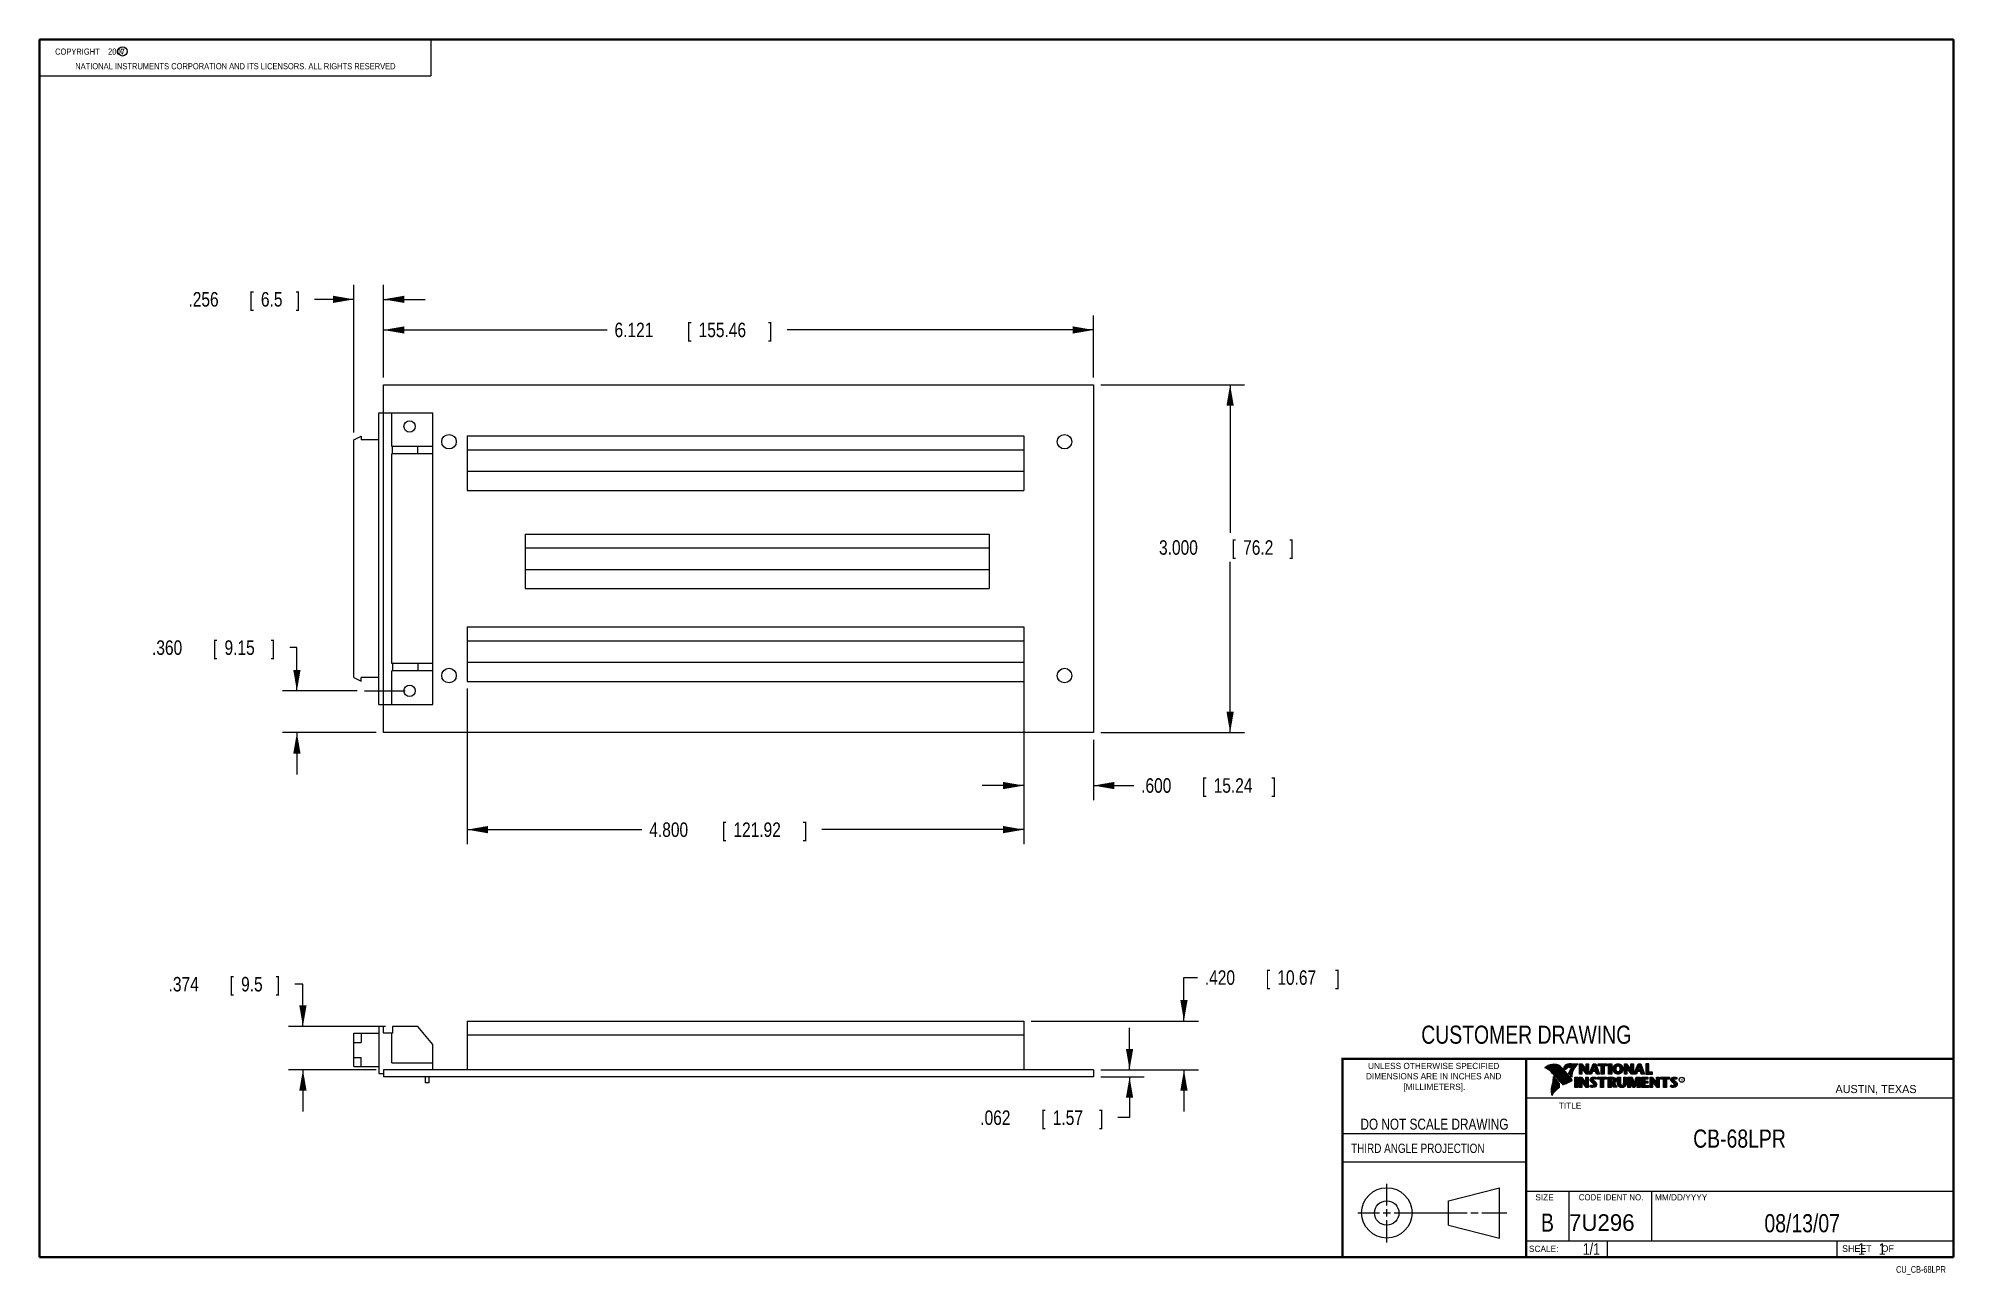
# Model space of a CAD drawing. Header units: inches. Extents: x 0.2 to 16.8, y 0.1 to 10.8.
import ezdxf
from ezdxf.enums import TextEntityAlignment as Align

# ---------------------------------------------------------------- set-up
doc = ezdxf.new("R2010")
doc.units = ezdxf.units.IN
doc.header["$LTSCALE"] = 0.935
doc.header["$MEASUREMENT"] = 0
doc.linetypes.add('CENTER', pattern=[0.6, 0.375, -0.075, 0.075, -0.075])
doc.layers.get('0').update_dxf_attribs({"linetype": 'CONTINUOUS'})
doc.layers.add('DEFAULT_1', color=7, linetype='CENTER')
doc.layers.add('DIMENSIONS', color=7, linetype='CONTINUOUS')
doc.styles.get("Standard").update_dxf_attribs({"font": 'txt', "width": 0.8})
doc.dimstyles.new('DIMSTYLE_1', dxfattribs={"dimtxt": 0.125, "dimasz": 0.18, "dimexe": 0.18, "dimexo": 0.0625, "dimgap": 0.09, "dimtad": 0, "dimtih": 1, "dimtoh": 1, "dimdec": 3, "dimzin": 4, "dimdsep": 46, "dimtxsty": 'STANDARD', "dimblk": '_FILLED', "dimblk1": '_FILLED', "dimblk2": '_FILLED', "dimcen": 0.09, "dimadec": 0, "dimazin": 0, "dimtp": 0.01, "dimtm": 0.01, "dimtfac": 1, "dimtdec": 3, "dimtofl": 0, "dimtmove": 0, "dimatfit": 3, "dimldrblk": '_FILLED', "dimfxl": 1, "dimtolj": 1, "dimtzin": 4, "dimarcsym": 0})

msp = doc.modelspace()

# ---------------------------------------------------------------- texts
at = {"color": 2, "linetype": 'CONTINUOUS', "width": 0.8}
for s, height, p in [('c', 0.053, (0.946, 10.6363)), ('NATIONAL INSTRUMENTS CORPORATION AND ITS LICENSORS. ALL RIGHTS RESERVED', 0.053, (0.5583, 10.5016)), ('THIRD ANGLE PROJECTION', 0.08, (11.5564, 1.1584))]:
    msp.add_text(s, height=height, dxfattribs=at).set_placement(p)
at = {"color": 7, "linetype": 'CONTINUOUS', "width": 0.8}
for s, height, p in [('CUSTOMER DRAWING', 0.15625, (13.0668, 2.1001)), ('DO NOT SCALE DRAWING', 0.095, (12.2754, 1.3592)), ('B', 0.1562, (13.2497, 0.4798))]:
    msp.add_text(s, height=height, dxfattribs=at).set_placement(p, align=Align.CENTER)
at = {"color": 2, "linetype": 'CONTINUOUS'}
for s, p in [('DIMENSIONS ARE IN INCHES AND', (12.2688, 1.7933)), ('UNLESS OTHERWISE SPECIFIED', (12.2688, 1.8819)), ('[MILLIMETERS].', (12.2746, 1.7015))]:
    msp.add_text(s, height=0.053254, dxfattribs=at).set_placement(p, align=Align.CENTER)
for s, height, p in [('R', 0.0217, (14.3971, 1.7782)), ('AUSTIN, TEXAS', 0.069617, (15.7327, 1.6745)), ('TITLE', 0.05325, (13.3474, 1.5397)), ('SIZE', 0.05325, (13.1451, 0.7494)), ('MM/DD/YYYY', 0.05325, (14.1765, 0.7494)), ('SCALE:', 0.05325, (13.0904, 0.3053)), ('SHEET    OF', 0.057262, (15.7892, 0.3052))]:
    msp.add_text(s, height=height, dxfattribs=at).set_placement(p)
at = {"color": 2, "linetype": 'CONTINUOUS', "width": 0.95}
msp.add_text('CODE IDENT NO.', height=0.053254, dxfattribs=at).set_placement((13.7978, 0.7494), align=Align.CENTER)
at = {"color": 7, "linetype": 'CONTINUOUS'}
msp.add_text('7U296', height=0.14316, dxfattribs=at).set_placement((13.4363, 0.4866))
at = {"color": 7, "linetype": 'CONTINUOUS', "width": 0.8}
msp.add_text('1/1', height=0.1, dxfattribs=at).set_placement((13.7025, 0.2805), align=Align.RIGHT)
at = {"color": 2, "linetype": 'CONTINUOUS', "width": 0.8}
msp.add_text('CU_CB-68LPR', height=0.057262, dxfattribs=at).set_placement((16.6837, 0.1254), align=Align.RIGHT)
at = {"color": 2, "linetype": 'CONTINUOUS', "insert": (0.3125, 10.6805), "char_height": 0.053, "width": 0.8904, "attachment_point": 1}
msp.add_mtext('    COPYRIGHT    2007', dxfattribs=at)
at = {"color": 7, "linetype": 'CONTINUOUS'}
for s, insert, char_height, width, attachment_point in [('CB-68LPR\\P ', (14.9051, 1.3603), 0.15625, 1, 2), ('08/13/07 ', (15.4455, 0.6307), 0.15625, 1.125, 2), ('    1    1', (15.8075, 0.3805), 0.1, 0.8, 1)]:
    msp.add_mtext(s, dxfattribs=dict(at, insert=insert, char_height=char_height, width=width, attachment_point=attachment_point))

# ---------------------------------------------------------------- blocks, each defined once
blk = doc.blocks.new('_FILLED')
at = {"color": 0, "linetype": 'BYBLOCK'}
blk.add_solid([(0, 0), (-1, 0.174), (-1, -0.174)], dxfattribs=at)
blk = doc.blocks.new('*D0')
at = {"layer": 'DIMENSIONS', "color": 2, "linetype": 'CONTINUOUS'}
for p, q in [((9.399, 7.782), (10.639, 7.782)), ((10.514, 7.782), (10.514, 6.504)), ((10.514, 4.782), (10.514, 6.254)), ((9.399, 4.782), (10.639, 4.782))]:
    blk.add_line(p, q, dxfattribs=at)
at = {"layer": 'DIMENSIONS', "color": 2, "linetype": 'CONTINUOUS', "xscale": 0.18, "yscale": 0.18, "zscale": 0.18}
for p, rotation in [((10.514, 7.782), 90), ((10.514, 4.782), 270)]:
    blk.add_blockref('_FILLED', p, dxfattribs=dict(at, rotation=rotation))
at = {"layer": 'DIMENSIONS', "color": 2, "linetype": 'CONTINUOUS', "width": 0.8}
for s, p in [('3.000', (9.901, 6.316)), ('[', (10.526, 6.316)), ('76.2', (10.626, 6.316)), (']', (11.026, 6.316))]:
    blk.add_text(s, height=0.125, dxfattribs=at).set_placement(p)
blk = doc.blocks.new('*D1')
at = {"layer": 'DIMENSIONS', "color": 2, "linetype": 'CONTINUOUS'}
for p, q in [((3.216, 7.845), (3.216, 8.379)), ((9.336, 7.845), (9.336, 8.379)), ((3.216, 8.254), (5.145, 8.254)), ((9.336, 8.254), (6.695, 8.254))]:
    blk.add_line(p, q, dxfattribs=at)
at = {"layer": 'DIMENSIONS', "color": 2, "linetype": 'CONTINUOUS', "xscale": 0.18, "yscale": 0.18, "zscale": 0.18, "rotation": 180}
blk.add_blockref('_FILLED', (3.216, 8.254), dxfattribs=at)
at = {"layer": 'DIMENSIONS', "color": 2, "linetype": 'CONTINUOUS', "xscale": 0.18, "yscale": 0.18, "zscale": 0.18}
blk.add_blockref('_FILLED', (9.336, 8.254), dxfattribs=at)
at = {"layer": 'DIMENSIONS', "color": 2, "linetype": 'CONTINUOUS', "width": 0.8}
for s, p in [('6.121', (5.207, 8.192)), ('[', (5.832, 8.192)), ('155.46', (5.932, 8.192)), (']', (6.532, 8.192))]:
    blk.add_text(s, height=0.125, dxfattribs=at).set_placement(p)
blk = doc.blocks.new('*D2')
at = {"layer": 'DIMENSIONS', "color": 2, "linetype": 'CONTINUOUS'}
for p, q in [((2.96, 7.371), (2.96, 8.643)), ((3.216, 7.845), (3.216, 8.643)), ((2.96, 8.518), (2.621, 8.518)), ((3.216, 8.518), (3.576, 8.518))]:
    blk.add_line(p, q, dxfattribs=at)
at = {"layer": 'DIMENSIONS', "color": 2, "linetype": 'CONTINUOUS', "xscale": 0.18, "yscale": 0.18, "zscale": 0.18}
blk.add_blockref('_FILLED', (2.96, 8.518), dxfattribs=at)
at = {"layer": 'DIMENSIONS', "color": 2, "linetype": 'CONTINUOUS', "xscale": 0.18, "yscale": 0.18, "zscale": 0.18, "rotation": 180}
blk.add_blockref('_FILLED', (3.216, 8.518), dxfattribs=at)
at = {"layer": 'DIMENSIONS', "color": 2, "linetype": 'CONTINUOUS', "width": 0.8}
for s, p in [('.256', (1.534, 8.456)), ('[', (2.059, 8.456)), ('6.5', (2.159, 8.456)), (']', (2.459, 8.456))]:
    blk.add_text(s, height=0.125, dxfattribs=at).set_placement(p)
blk = doc.blocks.new('*D3')
at = {"layer": 'DIMENSIONS', "color": 2, "linetype": 'CONTINUOUS'}
for p, q in [((2.469, 5.515), (2.407, 5.515)), ((2.469, 5.142), (2.469, 5.515)), ((2.989, 5.142), (2.344, 5.142)), ((3.153, 4.782), (2.344, 4.782)), ((2.469, 4.782), (2.469, 4.422))]:
    blk.add_line(p, q, dxfattribs=at)
at = {"layer": 'DIMENSIONS', "color": 2, "linetype": 'CONTINUOUS', "xscale": 0.18, "yscale": 0.18, "zscale": 0.18}
for p, rotation in [((2.469, 5.142), 270), ((2.469, 4.782), 90)]:
    blk.add_blockref('_FILLED', p, dxfattribs=dict(at, rotation=rotation))
at = {"layer": 'DIMENSIONS', "color": 2, "linetype": 'CONTINUOUS', "width": 0.8}
for s, p in [('.360', (1.22, 5.453)), ('[', (1.745, 5.453)), ('9.15', (1.845, 5.453)), (']', (2.245, 5.453))]:
    blk.add_text(s, height=0.125, dxfattribs=at).set_placement(p)
blk = doc.blocks.new('*D4')
at = {"layer": 'DIMENSIONS', "color": 2, "linetype": 'CONTINUOUS'}
for p, q in [((9.647, 1.876), (9.647, 2.236)), ((9.399, 1.876), (9.772, 1.876)), ((9.399, 1.814), (9.772, 1.814)), ((9.647, 1.814), (9.647, 1.463)), ((9.647, 1.463), (9.547, 1.463))]:
    blk.add_line(p, q, dxfattribs=at)
at = {"layer": 'DIMENSIONS', "color": 2, "linetype": 'CONTINUOUS', "xscale": 0.18, "yscale": 0.18, "zscale": 0.18}
for p, rotation in [((9.647, 1.876), 270), ((9.647, 1.814), 90)]:
    blk.add_blockref('_FILLED', p, dxfattribs=dict(at, rotation=rotation))
at = {"layer": 'DIMENSIONS', "color": 2, "linetype": 'CONTINUOUS', "width": 0.8}
for s, p in [('.062', (8.36, 1.4)), ('[', (8.885, 1.4)), ('1.57', (8.985, 1.4)), (']', (9.385, 1.4))]:
    blk.add_text(s, height=0.125, dxfattribs=at).set_placement(p)
blk = doc.blocks.new('*D5')
at = {"layer": 'DIMENSIONS', "color": 2, "linetype": 'CONTINUOUS'}
for p, q in [((10.116, 2.296), (10.116, 2.671)), ((10.116, 2.671), (10.234, 2.671)), ((8.799, 2.296), (10.241, 2.296)), ((9.399, 1.876), (10.241, 1.876)), ((10.116, 1.876), (10.116, 1.516))]:
    blk.add_line(p, q, dxfattribs=at)
at = {"layer": 'DIMENSIONS', "color": 2, "linetype": 'CONTINUOUS', "xscale": 0.18, "yscale": 0.18, "zscale": 0.18}
for p, rotation in [((10.116, 2.296), 270), ((10.116, 1.876), 90)]:
    blk.add_blockref('_FILLED', p, dxfattribs=dict(at, rotation=rotation))
at = {"layer": 'DIMENSIONS', "color": 2, "linetype": 'CONTINUOUS', "width": 0.8}
for s, p in [('.420', (10.296, 2.608)), ('[', (10.821, 2.608)), ('10.67', (10.921, 2.608)), (']', (11.421, 2.608))]:
    blk.add_text(s, height=0.125, dxfattribs=at).set_placement(p)
blk = doc.blocks.new('*D6')
at = {"layer": 'DIMENSIONS', "color": 2, "linetype": 'CONTINUOUS'}
for p, q in [((2.521, 2.614), (2.451, 2.614)), ((2.521, 2.25), (2.521, 2.614)), ((3.232, 2.25), (2.396, 2.25)), ((3.153, 1.876), (2.396, 1.876)), ((2.521, 1.876), (2.521, 1.516))]:
    blk.add_line(p, q, dxfattribs=at)
at = {"layer": 'DIMENSIONS', "color": 2, "linetype": 'CONTINUOUS', "xscale": 0.18, "yscale": 0.18, "zscale": 0.18}
for p, rotation in [((2.521, 2.25), 270), ((2.521, 1.876), 90)]:
    blk.add_blockref('_FILLED', p, dxfattribs=dict(at, rotation=rotation))
at = {"layer": 'DIMENSIONS', "color": 2, "linetype": 'CONTINUOUS', "width": 0.8}
for s, p in [('.374', (1.363, 2.551)), ('[', (1.888, 2.551)), ('9.5', (1.988, 2.551)), (']', (2.288, 2.551))]:
    blk.add_text(s, height=0.125, dxfattribs=at).set_placement(p)
blk = doc.blocks.new('*D7')
at = {"layer": 'DIMENSIONS', "color": 2, "linetype": 'CONTINUOUS'}
for p, q in [((8.736, 5.327), (8.736, 4.201)), ((9.336, 4.72), (9.336, 4.201)), ((8.736, 4.326), (8.376, 4.326)), ((9.336, 4.326), (9.684, 4.326))]:
    blk.add_line(p, q, dxfattribs=at)
at = {"layer": 'DIMENSIONS', "color": 2, "linetype": 'CONTINUOUS', "xscale": 0.18, "yscale": 0.18, "zscale": 0.18}
blk.add_blockref('_FILLED', (8.736, 4.326), dxfattribs=at)
at = {"layer": 'DIMENSIONS', "color": 2, "linetype": 'CONTINUOUS', "xscale": 0.18, "yscale": 0.18, "zscale": 0.18, "rotation": 180}
blk.add_blockref('_FILLED', (9.336, 4.326), dxfattribs=at)
at = {"layer": 'DIMENSIONS', "color": 2, "linetype": 'CONTINUOUS', "width": 0.8}
for s, p in [('.600', (9.747, 4.264)), ('[', (10.272, 4.264)), ('15.24', (10.372, 4.264)), (']', (10.872, 4.264))]:
    blk.add_text(s, height=0.125, dxfattribs=at).set_placement(p)
blk = doc.blocks.new('*D8')
at = {"layer": 'DIMENSIONS', "color": 2, "linetype": 'CONTINUOUS'}
for p, q in [((3.936, 5.162), (3.936, 3.821)), ((8.736, 5.162), (8.736, 3.821)), ((3.936, 3.946), (5.444, 3.946)), ((8.736, 3.946), (6.994, 3.946))]:
    blk.add_line(p, q, dxfattribs=at)
at = {"layer": 'DIMENSIONS', "color": 2, "linetype": 'CONTINUOUS', "xscale": 0.18, "yscale": 0.18, "zscale": 0.18, "rotation": 180}
blk.add_blockref('_FILLED', (3.936, 3.946), dxfattribs=at)
at = {"layer": 'DIMENSIONS', "color": 2, "linetype": 'CONTINUOUS', "xscale": 0.18, "yscale": 0.18, "zscale": 0.18}
blk.add_blockref('_FILLED', (8.736, 3.946), dxfattribs=at)
at = {"layer": 'DIMENSIONS', "color": 2, "linetype": 'CONTINUOUS', "width": 0.8}
for s, p in [('4.800', (5.507, 3.883)), ('[', (6.132, 3.883)), ('121.92', (6.232, 3.883)), (']', (6.832, 3.883))]:
    blk.add_text(s, height=0.125, dxfattribs=at).set_placement(p)

# ---------------------------------------------------------------- dimensions: what is measured, and where the dimension line sits
at = {"layer": 'DIMENSIONS', "color": 2, "linetype": 'CONTINUOUS'}
for base, p1, p2, angle, picture, middle in [((2.9598, 8.5183), (3.2157, 7.8448), (2.9598, 7.3706), 180, '*D2', (2.0463, 8.5183)), ((3.2157, 8.254), (9.3363, 7.8448), (3.2157, 7.8448), 180, '*D1', (5.92, 8.254)), ((10.5137, 4.7823), (9.3988, 7.7823), (9.3988, 4.7823), 270, '*D0', (10.5137, 6.379)), ((2.469, 5.1424), (3.1532, 4.7823), (2.9888, 5.1424), 90, '*D3', (1.7824, 5.515)), ((8.7363, 4.3261), (9.3363, 4.7198), (8.7363, 5.3268), 180, '*D7', (10.3593, 4.3261)), ((3.9363, 3.9458), (8.7363, 5.1618), (3.9363, 5.1618), 180, '*D8', (6.2191, 3.9458)), ((2.521, 2.2497), (3.1532, 1.8757), (3.2319, 2.2497), 90, '*D6', (1.8756, 2.6138)), ((10.1164, 2.2957), (9.3988, 1.8757), (8.7988, 2.2957), 90, '*D5', (10.9089, 2.6707)), ((9.6473, 1.8757), (9.3988, 1.8137), (9.3988, 1.8757), 90, '*D4', (8.9225, 1.4626))]:
    dim = msp.add_linear_dim(base=base, p1=p1, p2=p2, angle=angle, dimstyle='DIMSTYLE_1', dxfattribs=at)
    dim.commit()
    dim.dimension.update_dxf_attribs({"geometry": picture, "text_midpoint": middle, "dimtype": 160})

# ---------------------------------------------------------------- linework, layer by layer
at = {"color": 2, "linetype": 'CONTINUOUS'}
for p, q in [((0.25, 10.7586), (3.625, 10.7586)), ((0.25, 10.7586), (0.25, 10.4456)), ((3.625, 10.7586), (3.625, 10.4456)), ((0.25, 10.4456), (3.625, 10.4456)), ((13.0652, 1.9695), (16.745, 1.9695)), ((13.0652, 1.9695), (13.0652, 0.2605)), ((13.2311, 1.8934), (13.2311, 1.8949)), ((13.2347, 1.8921), (13.2347, 1.8972)), ((13.2382, 1.8907), (13.2382, 1.8994)), ((13.2418, 1.8892), (13.2418, 1.9015)), ((13.2453, 1.8876), (13.2453, 1.9035)), ((13.2489, 1.8858), (13.2489, 1.9054)), ((13.2524, 1.8839), (13.2524, 1.9069)), ((13.256, 1.8818), (13.256, 1.9084)), ((13.2596, 1.8796), (13.2596, 1.9098)), ((13.2631, 1.8772), (13.2631, 1.9111)), ((13.2667, 1.8747), (13.2667, 1.9124)), ((13.2702, 1.872), (13.2702, 1.9135)), ((13.2738, 1.869), (13.2738, 1.9146)), ((13.2773, 1.8658), (13.2773, 1.9155)), ((13.2809, 1.8624), (13.2809, 1.9164)), ((13.2844, 1.8587), (13.2844, 1.9173)), ((13.288, 1.8549), (13.288, 1.9181)), ((13.2915, 1.851), (13.2915, 1.9188)), ((13.2951, 1.8471), (13.2951, 1.9194)), ((13.2987, 1.8431), (13.2987, 1.9198)), ((13.3022, 1.8391), (13.3022, 1.92)), ((13.3058, 1.8351), (13.3058, 1.9201)), ((13.3093, 1.8311), (13.3093, 1.9201)), ((13.3129, 1.827), (13.3129, 1.9199)), ((13.3164, 1.8229), (13.3164, 1.9196)), ((13.32, 1.8188), (13.32, 1.9192)), ((13.3235, 1.8146), (13.3235, 1.9186)), ((13.3271, 1.8104), (13.3271, 1.9179)), ((13.3306, 1.8062), (13.3306, 1.9172)), ((13.3342, 1.802), (13.3342, 1.9163)), ((13.3378, 1.7978), (13.3378, 1.9151)), ((13.3413, 1.7937), (13.3413, 1.9138)), ((13.3449, 1.7897), (13.3449, 1.9122)), ((13.3484, 1.7856), (13.3484, 1.9103)), ((13.352, 1.7817), (13.352, 1.9081)), ((13.3555, 1.7778), (13.3555, 1.9055)), ((13.3591, 1.7739), (13.3591, 1.9026)), ((13.3626, 1.7701), (13.3626, 1.8991)), ((13.3662, 1.7663), (13.3662, 1.8952)), ((13.3697, 1.7625), (13.3697, 1.8915)), ((13.3733, 1.7588), (13.3733, 1.8878)), ((13.3769, 1.7556), (13.3769, 1.8841)), ((13.3804, 1.7529), (13.3804, 1.8803)), ((13.384, 1.7512), (13.384, 1.8766)), ((13.3875, 1.7509), (13.3875, 1.8728)), ((13.4022, 1.878), (13.3901, 1.8922)), ((13.3911, 1.7518), (13.3911, 1.8691)), ((13.4029, 1.881), (13.3927, 1.893)), ((13.3946, 1.8908), (13.3946, 1.8999)), ((13.3946, 1.7533), (13.3946, 1.8653)), ((13.3982, 1.8866), (13.3982, 1.9062)), ((13.3982, 1.7548), (13.3982, 1.8615)), ((13.4017, 1.8824), (13.4017, 1.9101)), ((13.4017, 1.7563), (13.4017, 1.8574)), ((13.4053, 1.8823), (13.4053, 1.9129)), ((13.4053, 1.7578), (13.4053, 1.8531)), ((13.4088, 1.8844), (13.4088, 1.915)), ((13.4088, 1.7593), (13.4088, 1.8488)), ((13.4124, 1.887), (13.4124, 1.9167)), ((13.4124, 1.7609), (13.4124, 1.8445)), ((13.4159, 1.89), (13.4159, 1.9182)), ((13.4159, 1.7625), (13.4159, 1.8402)), ((13.4195, 1.8937), (13.4195, 1.9193)), ((13.4195, 1.7641), (13.4195, 1.8359)), ((13.4231, 1.8964), (13.4231, 1.9203)), ((13.4231, 1.7657), (13.4231, 1.8316)), ((13.4266, 1.8982), (13.4266, 1.9209)), ((13.4266, 1.7674), (13.4266, 1.8273)), ((13.4302, 1.8995), (13.4302, 1.9214)), ((13.4302, 1.7691), (13.4302, 1.823)), ((13.4414, 1.8328), (13.4319, 1.8437)), ((13.4337, 1.8997), (13.4337, 1.922)), ((13.4337, 1.7708), (13.4337, 1.8187)), ((13.4433, 1.8344), (13.4349, 1.844)), ((13.4373, 1.8991), (13.4373, 1.9224)), ((13.4373, 1.8413), (13.4373, 1.8491)), ((13.4408, 1.898), (13.4408, 1.9228)), ((13.4408, 1.8372), (13.4408, 1.8572)), ((13.4444, 1.8972), (13.4444, 1.9231)), ((13.4444, 1.8331), (13.4444, 1.8665)), ((13.4479, 1.8969), (13.4479, 1.9234)), ((13.4479, 1.8288), (13.4479, 1.873)), ((13.4515, 1.8966), (13.4515, 1.9236)), ((13.4515, 1.8247), (13.4515, 1.8764)), ((13.4529, 1.9261), (13.5132, 1.9271)), ((13.453, 1.9236), (13.5067, 1.9245)), ((13.455, 1.8965), (13.455, 1.9237)), ((13.455, 1.8207), (13.455, 1.878)), ((13.4586, 1.8964), (13.4586, 1.9237)), ((13.4586, 1.8303), (13.4586, 1.879)), ((13.4622, 1.8957), (13.4622, 1.9238)), ((13.4622, 1.8535), (13.4622, 1.8795)), ((13.4657, 1.8935), (13.4657, 1.9238)), ((13.4657, 1.8636), (13.4657, 1.8798)), ((13.4693, 1.872), (13.4693, 1.9239)), ((13.4728, 1.8794), (13.4728, 1.9239)), ((13.4764, 1.8859), (13.4764, 1.924)), ((13.4799, 1.8919), (13.4799, 1.924)), ((13.4835, 1.8973), (13.4835, 1.9241)), ((13.487, 1.9023), (13.487, 1.9242)), ((13.4906, 1.9069), (13.4906, 1.9242)), ((13.4941, 1.9112), (13.4941, 1.9243)), ((13.4977, 1.9153), (13.4977, 1.9243)), ((13.5013, 1.9191), (13.5013, 1.9244)), ((13.5261, 1.9263), (13.5451, 1.9263)), ((13.5261, 1.839), (13.5261, 1.9263)), ((13.5466, 1.839), (13.5261, 1.839)), ((13.5286, 1.9237), (13.5439, 1.9237)), ((13.5286, 1.8415), (13.5286, 1.9237)), ((13.5441, 1.8415), (13.5286, 1.8415)), ((13.5332, 1.8415), (13.5332, 1.9237)), ((13.5367, 1.8415), (13.5367, 1.9237)), ((13.5402, 1.8415), (13.5402, 1.9237)), ((13.5441, 1.8976), (13.5437, 1.9237)), ((13.5439, 1.9237), (13.5854, 1.869)), ((13.5873, 1.8415), (13.5441, 1.8976)), ((13.5441, 1.8976), (13.5441, 1.8415)), ((13.5451, 1.9263), (13.5829, 1.8765)), ((13.586, 1.839), (13.5466, 1.8902)), ((13.5466, 1.8902), (13.5466, 1.839)), ((13.5471, 1.8936), (13.5471, 1.9194)), ((13.5506, 1.8891), (13.5506, 1.9149)), ((13.5541, 1.8846), (13.5541, 1.9103)), ((13.5576, 1.8801), (13.5576, 1.9057)), ((13.561, 1.8756), (13.561, 1.9011)), ((13.5645, 1.8711), (13.5645, 1.8965)), ((13.568, 1.8665), (13.568, 1.8919)), ((13.5715, 1.862), (13.5715, 1.8874)), ((13.575, 1.8575), (13.575, 1.8828)), ((13.5784, 1.853), (13.5784, 1.8782)), ((13.5819, 1.8485), (13.5819, 1.8736)), ((13.5829, 1.9263), (13.6036, 1.9263)), ((13.5829, 1.8765), (13.5829, 1.9263)), ((13.5854, 1.9237), (13.6011, 1.9237)), ((13.5854, 1.869), (13.5854, 1.9237)), ((13.5854, 1.844), (13.5854, 1.869)), ((13.6036, 1.839), (13.586, 1.839)), ((13.6011, 1.8415), (13.5873, 1.8415)), ((13.5889, 1.8415), (13.5889, 1.9237)), ((13.5923, 1.8415), (13.5923, 1.9237)), ((13.5958, 1.8415), (13.5958, 1.9237)), ((13.5993, 1.8415), (13.5993, 1.9237)), ((13.6011, 1.9237), (13.6011, 1.8415)), ((13.6036, 1.9263), (13.6036, 1.839)), ((13.6088, 1.839), (13.6444, 1.9262)), ((13.6294, 1.839), (13.6088, 1.839)), ((13.6125, 1.8415), (13.6461, 1.9237)), ((13.6277, 1.8415), (13.6125, 1.8415)), ((13.6167, 1.8415), (13.6167, 1.8516)), ((13.6201, 1.8415), (13.6201, 1.8601)), ((13.6236, 1.8415), (13.6236, 1.8686)), ((13.6271, 1.8415), (13.6271, 1.8771)), ((13.6361, 1.8623), (13.6277, 1.8415)), ((13.6378, 1.8598), (13.6294, 1.839)), ((13.6306, 1.8486), (13.6306, 1.8857)), ((13.634, 1.8573), (13.634, 1.8942)), ((13.6665, 1.8623), (13.6361, 1.8623)), ((13.6375, 1.8623), (13.6375, 1.9027)), ((13.6647, 1.8598), (13.6378, 1.8598)), ((13.6388, 1.8711), (13.65, 1.9073)), ((13.6639, 1.8711), (13.6388, 1.8711)), ((13.641, 1.8781), (13.641, 1.9112)), ((13.641, 1.8623), (13.641, 1.8711)), ((13.6423, 1.8736), (13.6519, 1.9048)), ((13.6606, 1.8736), (13.6423, 1.8736)), ((13.6444, 1.9262), (13.6664, 1.9262)), ((13.6445, 1.8893), (13.6445, 1.9197)), ((13.6445, 1.8623), (13.6445, 1.8711)), ((13.6461, 1.9237), (13.6647, 1.9237)), ((13.6479, 1.9006), (13.6479, 1.9237)), ((13.6479, 1.8623), (13.6479, 1.8711)), ((13.65, 1.9073), (13.6541, 1.9073)), ((13.6514, 1.9073), (13.6514, 1.9237)), ((13.6514, 1.8623), (13.6514, 1.8711)), ((13.6519, 1.9048), (13.6521, 1.9048)), ((13.6521, 1.9048), (13.6606, 1.8736)), ((13.6541, 1.9073), (13.6639, 1.8711)), ((13.6549, 1.9043), (13.6549, 1.9237)), ((13.6549, 1.8623), (13.6549, 1.8711)), ((13.6584, 1.8915), (13.6584, 1.9237)), ((13.6584, 1.8623), (13.6584, 1.8711)), ((13.6618, 1.8787), (13.6618, 1.9237)), ((13.6618, 1.8623), (13.6618, 1.8711)), ((13.6647, 1.9237), (13.6959, 1.8415)), ((13.6717, 1.839), (13.6647, 1.8598)), ((13.6653, 1.8623), (13.6653, 1.922)), ((13.6664, 1.9262), (13.6995, 1.839)), ((13.6735, 1.8415), (13.6665, 1.8623)), ((13.6688, 1.8555), (13.6688, 1.9128)), ((13.6995, 1.839), (13.6717, 1.839)), ((13.6723, 1.8452), (13.6723, 1.9037)), ((13.6959, 1.8415), (13.6735, 1.8415)), ((13.6757, 1.8415), (13.6757, 1.8945)), ((13.6792, 1.8415), (13.6792, 1.8854)), ((13.6827, 1.8415), (13.6827, 1.8762)), ((13.6862, 1.8415), (13.6862, 1.8671)), ((13.6866, 1.9262), (13.7634, 1.9262)), ((13.6866, 1.9099), (13.6866, 1.9262)), ((13.7118, 1.9099), (13.6866, 1.9099)), ((13.6891, 1.9237), (13.7609, 1.9237)), ((13.6891, 1.9125), (13.6891, 1.9237)), ((13.7143, 1.9125), (13.6891, 1.9125)), ((13.6896, 1.8415), (13.6896, 1.8579)), ((13.6931, 1.9125), (13.6931, 1.9237)), ((13.6931, 1.8415), (13.6931, 1.8488)), ((13.6966, 1.9125), (13.6966, 1.9237)), ((13.7001, 1.9125), (13.7001, 1.9237)), ((13.7035, 1.9125), (13.7035, 1.9237)), ((13.707, 1.9125), (13.707, 1.9237)), ((13.7105, 1.9125), (13.7105, 1.9237)), ((13.7118, 1.839), (13.7118, 1.9099)), ((13.7382, 1.839), (13.7118, 1.839)), ((13.7143, 1.9125), (13.714, 1.9237)), ((13.7143, 1.8415), (13.7143, 1.9125)), ((13.7357, 1.8415), (13.7143, 1.8415)), ((13.7174, 1.8415), (13.7174, 1.9237)), ((13.7209, 1.8415), (13.7209, 1.9237)), ((13.7244, 1.8415), (13.7244, 1.9237)), ((13.7279, 1.8415), (13.7279, 1.9237)), ((13.7313, 1.8415), (13.7313, 1.9237)), ((13.7357, 1.9125), (13.7348, 1.9237)), ((13.7609, 1.9125), (13.7357, 1.9125)), ((13.7357, 1.9125), (13.7357, 1.8415)), ((13.7634, 1.9099), (13.7382, 1.9099)), ((13.7382, 1.9099), (13.7382, 1.839)), ((13.7383, 1.9125), (13.7383, 1.9237)), ((13.7418, 1.9125), (13.7418, 1.9237)), ((13.7452, 1.9125), (13.7452, 1.9237)), ((13.7487, 1.9125), (13.7487, 1.9237)), ((13.7522, 1.9125), (13.7522, 1.9237)), ((13.7557, 1.9125), (13.7557, 1.9237)), ((13.7591, 1.9125), (13.7591, 1.9237)), ((13.7609, 1.9237), (13.7609, 1.9125)), ((13.7634, 1.9262), (13.7634, 1.9099)), ((13.7768, 1.9262), (13.8031, 1.9262)), ((13.7768, 1.839), (13.7768, 1.9262)), ((13.8031, 1.839), (13.7768, 1.839)), ((13.7794, 1.9237), (13.8006, 1.9237)), ((13.7794, 1.8415), (13.7794, 1.9237)), ((13.8006, 1.8415), (13.7794, 1.8415)), ((13.7835, 1.8415), (13.7835, 1.9237)), ((13.787, 1.8415), (13.787, 1.9237)), ((13.7904, 1.8415), (13.7904, 1.9237)), ((13.7939, 1.8415), (13.7939, 1.9237)), ((13.7974, 1.8415), (13.7974, 1.9237)), ((13.8006, 1.9237), (13.8006, 1.8415)), ((13.8031, 1.9262), (13.8031, 1.839)), ((13.8154, 1.8853), (13.8155, 1.8871)), ((13.8154, 1.8834), (13.8154, 1.8853)), ((13.8154, 1.8816), (13.8154, 1.8834)), ((13.8155, 1.8797), (13.8154, 1.8816)), ((13.8155, 1.8871), (13.8157, 1.8889)), ((13.8157, 1.8779), (13.8155, 1.8797)), ((13.8157, 1.8889), (13.8159, 1.8907)), ((13.8159, 1.876), (13.8157, 1.8779)), ((13.8159, 1.8907), (13.8161, 1.8924)), ((13.8162, 1.8742), (13.8159, 1.876)), ((13.8161, 1.8924), (13.8165, 1.8941)), ((13.8166, 1.8724), (13.8162, 1.8742)), ((13.8165, 1.8941), (13.8169, 1.8958)), ((13.817, 1.8706), (13.8166, 1.8724)), ((13.8169, 1.8958), (13.8174, 1.8975)), ((13.8174, 1.8689), (13.817, 1.8706)), ((13.8174, 1.8975), (13.8179, 1.8991)), ((13.8179, 1.8672), (13.8174, 1.8689)), ((13.8179, 1.8991), (13.8185, 1.9006)), ((13.8179, 1.8852), (13.818, 1.8869)), ((13.8179, 1.8834), (13.8179, 1.8852)), ((13.818, 1.8817), (13.8179, 1.8834)), ((13.8185, 1.8655), (13.8179, 1.8672)), ((13.818, 1.8869), (13.8182, 1.8886)), ((13.8181, 1.8799), (13.818, 1.8817)), ((13.8182, 1.8781), (13.8181, 1.8799)), ((13.8182, 1.8886), (13.8184, 1.8903)), ((13.8184, 1.8764), (13.8182, 1.8781)), ((13.8184, 1.8903), (13.8186, 1.892)), ((13.8187, 1.8746), (13.8184, 1.8764)), ((13.8185, 1.9006), (13.8191, 1.9021)), ((13.8191, 1.8639), (13.8185, 1.8655)), ((13.8186, 1.892), (13.819, 1.8936)), ((13.8191, 1.8729), (13.8187, 1.8746)), ((13.819, 1.8936), (13.8193, 1.8952)), ((13.8191, 1.9021), (13.8198, 1.9036)), ((13.8194, 1.8712), (13.8191, 1.8729)), ((13.8198, 1.8623), (13.8191, 1.8639)), ((13.8193, 1.8952), (13.8198, 1.8967)), ((13.8199, 1.8696), (13.8194, 1.8712)), ((13.8198, 1.9036), (13.8206, 1.9051)), ((13.8198, 1.8967), (13.8203, 1.8982)), ((13.8205, 1.8607), (13.8198, 1.8623)), ((13.8204, 1.8679), (13.8199, 1.8696)), ((13.8203, 1.8982), (13.8208, 1.8997)), ((13.8209, 1.8664), (13.8204, 1.8679)), ((13.8213, 1.8592), (13.8205, 1.8607)), ((13.8206, 1.9051), (13.8214, 1.9065)), ((13.8208, 1.8997), (13.8214, 1.9011)), ((13.8209, 1.8664), (13.8208, 1.8997)), ((13.8215, 1.8648), (13.8209, 1.8664)), ((13.8221, 1.8578), (13.8213, 1.8592)), ((13.8214, 1.9065), (13.8223, 1.9079)), ((13.8214, 1.9011), (13.8221, 1.9025)), ((13.8221, 1.8633), (13.8215, 1.8648)), ((13.8221, 1.9025), (13.8228, 1.9038)), ((13.8228, 1.8619), (13.8221, 1.8633)), ((13.823, 1.8563), (13.8221, 1.8578)), ((13.8223, 1.9079), (13.8232, 1.9092)), ((13.8228, 1.9038), (13.8236, 1.9052)), ((13.8235, 1.8604), (13.8228, 1.8619)), ((13.8239, 1.855), (13.823, 1.8563)), ((13.8232, 1.9092), (13.8243, 1.9106)), ((13.8243, 1.8591), (13.8235, 1.8604)), ((13.8236, 1.9052), (13.8244, 1.9065)), ((13.8249, 1.8536), (13.8239, 1.855)), ((13.8243, 1.9106), (13.8253, 1.9119)), ((13.8243, 1.8591), (13.8244, 1.9065)), ((13.8251, 1.8577), (13.8243, 1.8591)), ((13.8244, 1.9065), (13.8253, 1.9077)), ((13.826, 1.8523), (13.8249, 1.8536)), ((13.826, 1.8564), (13.8251, 1.8577)), ((13.8253, 1.9119), (13.8265, 1.9132)), ((13.8253, 1.9077), (13.8262, 1.909)), ((13.8269, 1.8552), (13.826, 1.8564)), ((13.8271, 1.8511), (13.826, 1.8523)), ((13.8262, 1.909), (13.8273, 1.9102)), ((13.8265, 1.9132), (13.8276, 1.9144)), ((13.8279, 1.854), (13.8269, 1.8552)), ((13.8282, 1.8499), (13.8271, 1.8511)), ((13.8273, 1.9102), (13.8283, 1.9114)), ((13.8276, 1.9144), (13.8288, 1.9156)), ((13.8279, 1.854), (13.8283, 1.9114)), ((13.8289, 1.8528), (13.8279, 1.854)), ((13.8294, 1.8487), (13.8282, 1.8499)), ((13.8283, 1.9114), (13.8294, 1.9126)), ((13.8288, 1.9156), (13.8301, 1.9167)), ((13.83, 1.8517), (13.8289, 1.8528)), ((13.8294, 1.9126), (13.8306, 1.9137)), ((13.8306, 1.8476), (13.8294, 1.8487)), ((13.8311, 1.8506), (13.83, 1.8517)), ((13.8301, 1.9167), (13.8314, 1.9178)), ((13.8306, 1.9137), (13.8318, 1.9148)), ((13.8319, 1.8466), (13.8306, 1.8476)), ((13.8311, 1.8506), (13.8318, 1.9148)), ((13.8323, 1.8496), (13.8311, 1.8506)), ((13.8314, 1.9178), (13.8327, 1.9188)), ((13.8318, 1.9148), (13.833, 1.9158)), ((13.8332, 1.8456), (13.8319, 1.8466)), ((13.8335, 1.8486), (13.8323, 1.8496)), ((13.8327, 1.9188), (13.834, 1.9198)), ((13.833, 1.9158), (13.8342, 1.9168)), ((13.8346, 1.8447), (13.8332, 1.8456)), ((13.8347, 1.8477), (13.8335, 1.8486)), ((13.834, 1.9198), (13.8354, 1.9207)), ((13.8342, 1.9168), (13.8355, 1.9177)), ((13.836, 1.8438), (13.8346, 1.8447)), ((13.8347, 1.8477), (13.8355, 1.9177)), ((13.836, 1.8468), (13.8347, 1.8477)), ((13.8354, 1.9207), (13.8368, 1.9215)), ((13.8355, 1.9177), (13.8368, 1.9185)), ((13.8373, 1.846), (13.836, 1.8468)), ((13.8374, 1.843), (13.836, 1.8438)), ((13.8368, 1.9215), (13.8382, 1.9223)), ((13.8368, 1.9185), (13.8381, 1.9193)), ((13.8386, 1.8452), (13.8373, 1.846)), ((13.839, 1.8423), (13.8374, 1.843)), ((13.8381, 1.9193), (13.8394, 1.92)), ((13.8386, 1.8452), (13.8381, 1.9193)), ((13.8382, 1.9223), (13.8397, 1.923)), ((13.84, 1.8445), (13.8386, 1.8452)), ((13.8405, 1.8416), (13.839, 1.8423)), ((13.8394, 1.92), (13.8408, 1.9207)), ((13.8397, 1.923), (13.8412, 1.9237)), ((13.8397, 1.8857), (13.8398, 1.8868)), ((13.8397, 1.8845), (13.8397, 1.8857)), ((13.8397, 1.8833), (13.8397, 1.8845)), ((13.8397, 1.8821), (13.8397, 1.8833)), ((13.8397, 1.8809), (13.8397, 1.8821)), ((13.8398, 1.8796), (13.8397, 1.8809)), ((13.8398, 1.8868), (13.8399, 1.888)), ((13.8399, 1.8784), (13.8398, 1.8796)), ((13.8399, 1.888), (13.84, 1.8891)), ((13.84, 1.8773), (13.8399, 1.8784)), ((13.84, 1.8891), (13.8401, 1.8902)), ((13.8401, 1.8761), (13.84, 1.8773)), ((13.8415, 1.8439), (13.84, 1.8445)), ((13.8401, 1.8902), (13.8402, 1.8913)), ((13.8402, 1.8749), (13.8401, 1.8761)), ((13.8402, 1.8913), (13.8403, 1.8924)), ((13.8404, 1.8738), (13.8402, 1.8749)), ((13.8403, 1.8924), (13.8405, 1.8934)), ((13.8405, 1.8727), (13.8404, 1.8738)), ((13.8405, 1.8934), (13.8407, 1.8944)), ((13.8407, 1.8716), (13.8405, 1.8727)), ((13.8421, 1.8409), (13.8405, 1.8416)), ((13.8407, 1.8944), (13.8409, 1.8954)), ((13.841, 1.8706), (13.8407, 1.8716)), ((13.8408, 1.9207), (13.8422, 1.9213)), ((13.8409, 1.8954), (13.8411, 1.8963)), ((13.8412, 1.8696), (13.841, 1.8706)), ((13.8411, 1.8963), (13.8414, 1.8972)), ((13.8412, 1.9237), (13.8427, 1.9243)), ((13.8414, 1.8686), (13.8412, 1.8696)), ((13.8414, 1.8972), (13.8416, 1.8981)), ((13.8417, 1.8677), (13.8414, 1.8686)), ((13.8415, 1.8439), (13.8417, 1.8678)), ((13.843, 1.8433), (13.8415, 1.8439)), ((13.8416, 1.8981), (13.8419, 1.899)), ((13.842, 1.8667), (13.8417, 1.8677)), ((13.8419, 1.899), (13.8422, 1.8999)), ((13.842, 1.8991), (13.8422, 1.9213)), ((13.8423, 1.8658), (13.842, 1.8667)), ((13.8438, 1.8404), (13.8421, 1.8409)), ((13.8422, 1.9213), (13.8436, 1.9219)), ((13.8422, 1.8999), (13.8426, 1.9007)), ((13.8422, 1.8844), (13.8423, 1.8856)), ((13.8422, 1.8833), (13.8422, 1.8844)), ((13.8422, 1.8821), (13.8422, 1.8833)), ((13.8423, 1.8809), (13.8422, 1.8821)), ((13.8423, 1.8867), (13.8424, 1.8878)), ((13.8423, 1.8856), (13.8423, 1.8867)), ((13.8423, 1.8798), (13.8423, 1.8809)), ((13.8424, 1.8786), (13.8423, 1.8798)), ((13.8427, 1.865), (13.8423, 1.8658)), ((13.8424, 1.8878), (13.8425, 1.8889)), ((13.8425, 1.8775), (13.8424, 1.8786)), ((13.8425, 1.8889), (13.8426, 1.89)), ((13.8426, 1.8764), (13.8425, 1.8775)), ((13.8426, 1.9007), (13.843, 1.9016)), ((13.8426, 1.89), (13.8427, 1.891)), ((13.8427, 1.8753), (13.8426, 1.8764)), ((13.8427, 1.9243), (13.8443, 1.9248)), ((13.8427, 1.891), (13.8428, 1.892)), ((13.8429, 1.8742), (13.8427, 1.8753)), ((13.8431, 1.8641), (13.8427, 1.865)), ((13.8428, 1.892), (13.843, 1.893)), ((13.843, 1.8731), (13.8429, 1.8742)), ((13.843, 1.9016), (13.8434, 1.9024)), ((13.843, 1.893), (13.8432, 1.8939)), ((13.8432, 1.8721), (13.843, 1.8731)), ((13.8445, 1.8428), (13.843, 1.8433)), ((13.8434, 1.8633), (13.8431, 1.8641)), ((13.8432, 1.8939), (13.8434, 1.8948)), ((13.8434, 1.8712), (13.8432, 1.8721)), ((13.8434, 1.9024), (13.8438, 1.9032)), ((13.8434, 1.8948), (13.8436, 1.8957)), ((13.8436, 1.8702), (13.8434, 1.8712)), ((13.8439, 1.8625), (13.8434, 1.8633)), ((13.8436, 1.9219), (13.8451, 1.9224)), ((13.8436, 1.8957), (13.8438, 1.8965)), ((13.8439, 1.8693), (13.8436, 1.8702)), ((13.8438, 1.9032), (13.8443, 1.904)), ((13.8438, 1.8965), (13.844, 1.8974)), ((13.8455, 1.8399), (13.8438, 1.8404)), ((13.8441, 1.8684), (13.8439, 1.8693)), ((13.8443, 1.8617), (13.8439, 1.8625)), ((13.844, 1.8974), (13.8443, 1.8982)), ((13.8444, 1.8676), (13.8441, 1.8684)), ((13.8443, 1.9248), (13.8459, 1.9253)), ((13.8443, 1.904), (13.8447, 1.9047)), ((13.8443, 1.8982), (13.8446, 1.899)), ((13.8448, 1.8609), (13.8443, 1.8617)), ((13.8447, 1.8667), (13.8444, 1.8676)), ((13.8462, 1.8423), (13.8445, 1.8428)), ((13.8446, 1.899), (13.8449, 1.8997)), ((13.8447, 1.9047), (13.8453, 1.9055)), ((13.845, 1.8659), (13.8447, 1.8667)), ((13.8453, 1.8602), (13.8448, 1.8609)), ((13.8449, 1.8997), (13.8453, 1.9005)), ((13.8454, 1.8651), (13.845, 1.8659)), ((13.8451, 1.9224), (13.8466, 1.9229)), ((13.8453, 1.9055), (13.8451, 1.9224)), ((13.8453, 1.9055), (13.8458, 1.9062)), ((13.8453, 1.9005), (13.8456, 1.9012)), ((13.8458, 1.8595), (13.8453, 1.8602)), ((13.8457, 1.8644), (13.8454, 1.8651)), ((13.8473, 1.8395), (13.8455, 1.8399)), ((13.8456, 1.9012), (13.846, 1.902)), ((13.8461, 1.8637), (13.8457, 1.8644)), ((13.8458, 1.9062), (13.8464, 1.9068)), ((13.8464, 1.8588), (13.8458, 1.8595)), ((13.846, 1.8424), (13.8458, 1.8595)), ((13.8459, 1.9253), (13.8476, 1.9257)), ((13.846, 1.902), (13.8464, 1.9027)), ((13.8465, 1.863), (13.8461, 1.8637)), ((13.8478, 1.8419), (13.8462, 1.8423)), ((13.8464, 1.9068), (13.847, 1.9074)), ((13.8464, 1.9027), (13.8468, 1.9033)), ((13.847, 1.8581), (13.8464, 1.8588)), ((13.8469, 1.8623), (13.8465, 1.863)), ((13.8466, 1.9229), (13.8481, 1.9233)), ((13.8468, 1.9033), (13.8473, 1.9039)), ((13.8473, 1.8617), (13.8469, 1.8623)), ((13.847, 1.9074), (13.8477, 1.908)), ((13.8477, 1.8575), (13.847, 1.8581)), ((13.8473, 1.9039), (13.8478, 1.9045)), ((13.8478, 1.8611), (13.8473, 1.8617)), ((13.8491, 1.8391), (13.8473, 1.8395)), ((13.8476, 1.9257), (13.8492, 1.9261)), ((13.8477, 1.908), (13.8483, 1.9086)), ((13.8483, 1.857), (13.8477, 1.8575)), ((13.8478, 1.9045), (13.8482, 1.9051)), ((13.8483, 1.8605), (13.8478, 1.8611)), ((13.8495, 1.8416), (13.8478, 1.8419)), ((13.8481, 1.9233), (13.8497, 1.9236)), ((13.8482, 1.9051), (13.8488, 1.9056)), ((13.8483, 1.9086), (13.849, 1.9091)), ((13.8488, 1.8599), (13.8483, 1.8605)), ((13.849, 1.8564), (13.8483, 1.857)), ((13.8488, 1.9056), (13.8493, 1.9061)), ((13.8494, 1.8594), (13.8488, 1.8599)), ((13.849, 1.9091), (13.8497, 1.9095)), ((13.8498, 1.8559), (13.849, 1.8564)), ((13.8509, 1.8388), (13.8491, 1.8391)), ((13.8492, 1.9261), (13.8509, 1.9264)), ((13.8493, 1.9061), (13.8498, 1.9065)), ((13.8499, 1.8589), (13.8494, 1.8594)), ((13.8495, 1.9094), (13.8495, 1.9236)), ((13.8495, 1.8416), (13.8495, 1.8561)), ((13.8513, 1.8413), (13.8495, 1.8416)), ((13.8497, 1.9236), (13.8513, 1.9239)), ((13.8497, 1.9095), (13.8505, 1.9099)), ((13.8498, 1.9065), (13.8504, 1.9069)), ((13.8505, 1.8555), (13.8498, 1.8559)), ((13.8505, 1.8585), (13.8499, 1.8589)), ((13.8504, 1.9069), (13.851, 1.9073)), ((13.8505, 1.9099), (13.8512, 1.9103)), ((13.8511, 1.8581), (13.8505, 1.8585)), ((13.8513, 1.8551), (13.8505, 1.8555)), ((13.8509, 1.9264), (13.8527, 1.9266)), ((13.8528, 1.8386), (13.8509, 1.8388)), ((13.851, 1.9073), (13.8516, 1.9077)), ((13.8518, 1.8577), (13.8511, 1.8581)), ((13.8512, 1.9103), (13.852, 1.9106)), ((13.8513, 1.9239), (13.853, 1.9241)), ((13.8521, 1.8547), (13.8513, 1.8551)), ((13.853, 1.8411), (13.8513, 1.8413)), ((13.8516, 1.9077), (13.8523, 1.908)), ((13.8524, 1.8574), (13.8518, 1.8577)), ((13.852, 1.9106), (13.8528, 1.9109)), ((13.853, 1.8544), (13.8521, 1.8547)), ((13.8523, 1.908), (13.8529, 1.9083)), ((13.8531, 1.8571), (13.8524, 1.8574)), ((13.8527, 1.9266), (13.8544, 1.9268)), ((13.8528, 1.9109), (13.8536, 1.9111)), ((13.8547, 1.8384), (13.8528, 1.8386)), ((13.8529, 1.9083), (13.8536, 1.9085)), ((13.853, 1.9241), (13.8546, 1.9243)), ((13.853, 1.9109), (13.853, 1.9241)), ((13.8538, 1.8542), (13.853, 1.8544)), ((13.853, 1.8411), (13.853, 1.8544)), ((13.8548, 1.841), (13.853, 1.8411)), ((13.8538, 1.8568), (13.8531, 1.8571)), ((13.8536, 1.9111), (13.8545, 1.9113)), ((13.8536, 1.9085), (13.8543, 1.9087)), ((13.8545, 1.8566), (13.8538, 1.8568)), ((13.8547, 1.854), (13.8538, 1.8542)), ((13.8543, 1.9087), (13.855, 1.9089)), ((13.8544, 1.9268), (13.8561, 1.9269)), ((13.8545, 1.9113), (13.8553, 1.9115)), ((13.8552, 1.8564), (13.8545, 1.8566)), ((13.8546, 1.9243), (13.8563, 1.9244)), ((13.8556, 1.8538), (13.8547, 1.854)), ((13.8565, 1.8384), (13.8547, 1.8384)), ((13.8566, 1.8409), (13.8548, 1.841)), ((13.855, 1.9089), (13.8557, 1.909)), ((13.8559, 1.8563), (13.8552, 1.8564)), ((13.8553, 1.9115), (13.8562, 1.9116)), ((13.8565, 1.8537), (13.8556, 1.8538)), ((13.8557, 1.909), (13.8565, 1.9091)), ((13.8567, 1.8562), (13.8559, 1.8563)), ((13.8561, 1.9269), (13.8579, 1.927)), ((13.8562, 1.9116), (13.8571, 1.9117)), ((13.8563, 1.9244), (13.8579, 1.9245)), ((13.8565, 1.9116), (13.8565, 1.9244)), ((13.8565, 1.9091), (13.8572, 1.9092)), ((13.8574, 1.8537), (13.8565, 1.8537)), ((13.8565, 1.8409), (13.8565, 1.8537)), ((13.8584, 1.8383), (13.8565, 1.8384)), ((13.8584, 1.8408), (13.8566, 1.8409)), ((13.8574, 1.8562), (13.8567, 1.8562)), ((13.8571, 1.9117), (13.858, 1.9117)), ((13.8572, 1.9092), (13.858, 1.9092)), ((13.8582, 1.8562), (13.8574, 1.8562)), ((13.8583, 1.8537), (13.8574, 1.8537)), ((13.8579, 1.927), (13.8596, 1.927)), ((13.8579, 1.9245), (13.8596, 1.9244)), ((13.858, 1.9117), (13.8589, 1.9117)), ((13.858, 1.9092), (13.8587, 1.9091)), ((13.8589, 1.8563), (13.8582, 1.8562)), ((13.8592, 1.8537), (13.8583, 1.8537)), ((13.8601, 1.8409), (13.8584, 1.8408)), ((13.8602, 1.8384), (13.8584, 1.8383)), ((13.8587, 1.9091), (13.8595, 1.9091)), ((13.8589, 1.9117), (13.8598, 1.9116)), ((13.8597, 1.8564), (13.8589, 1.8563)), ((13.8601, 1.8539), (13.8592, 1.8537)), ((13.8595, 1.9091), (13.8602, 1.909)), ((13.8596, 1.927), (13.8614, 1.9269)), ((13.8596, 1.9244), (13.8612, 1.9243)), ((13.8605, 1.8565), (13.8597, 1.8564)), ((13.8598, 1.9116), (13.8607, 1.9114)), ((13.8599, 1.8409), (13.8601, 1.8539)), ((13.861, 1.854), (13.8601, 1.8539)), ((13.8618, 1.841), (13.8601, 1.8409)), ((13.8602, 1.909), (13.861, 1.9088)), ((13.862, 1.8384), (13.8602, 1.8384)), ((13.8612, 1.8567), (13.8605, 1.8565)), ((13.8607, 1.9114), (13.8616, 1.9113)), ((13.861, 1.9114), (13.8612, 1.9243)), ((13.861, 1.9088), (13.8617, 1.9086)), ((13.8619, 1.8542), (13.861, 1.854)), ((13.8612, 1.9243), (13.8628, 1.9242)), ((13.862, 1.8569), (13.8612, 1.8567)), ((13.8614, 1.9269), (13.8631, 1.9267)), ((13.8616, 1.9113), (13.8624, 1.911)), ((13.8617, 1.9086), (13.8624, 1.9084)), ((13.8635, 1.8411), (13.8618, 1.841)), ((13.8627, 1.8545), (13.8619, 1.8542)), ((13.8627, 1.8571), (13.862, 1.8569)), ((13.8638, 1.8386), (13.862, 1.8384)), ((13.8624, 1.911), (13.8632, 1.9108)), ((13.8624, 1.9084), (13.8631, 1.9081)), ((13.8634, 1.8574), (13.8627, 1.8571)), ((13.8636, 1.8547), (13.8627, 1.8545)), ((13.8628, 1.9242), (13.8644, 1.924)), ((13.8631, 1.9267), (13.8648, 1.9265)), ((13.8631, 1.9081), (13.8638, 1.9079)), ((13.8632, 1.9108), (13.864, 1.9105)), ((13.8641, 1.8577), (13.8634, 1.8574)), ((13.8634, 1.8411), (13.8636, 1.8547)), ((13.8652, 1.8413), (13.8635, 1.8411)), ((13.8644, 1.8551), (13.8636, 1.8547)), ((13.8638, 1.9079), (13.8645, 1.9076)), ((13.8656, 1.8388), (13.8638, 1.8386)), ((13.864, 1.9105), (13.8648, 1.9102)), ((13.8647, 1.858), (13.8641, 1.8577)), ((13.8643, 1.9104), (13.8644, 1.924)), ((13.8644, 1.924), (13.8661, 1.9237)), ((13.8652, 1.8554), (13.8644, 1.8551)), ((13.8645, 1.9076), (13.8651, 1.9072)), ((13.8653, 1.8584), (13.8647, 1.858)), ((13.8648, 1.9265), (13.8665, 1.9262)), ((13.8648, 1.9102), (13.8656, 1.9098)), ((13.8651, 1.9072), (13.8657, 1.9069)), ((13.8659, 1.8558), (13.8652, 1.8554)), ((13.8668, 1.8416), (13.8652, 1.8413)), ((13.8659, 1.8588), (13.8653, 1.8584)), ((13.8656, 1.9098), (13.8663, 1.9094)), ((13.8673, 1.8391), (13.8656, 1.8388)), ((13.8657, 1.9069), (13.8662, 1.9065)), ((13.8665, 1.8592), (13.8659, 1.8588)), ((13.8667, 1.8562), (13.8659, 1.8558)), ((13.8661, 1.9237), (13.8676, 1.9233)), ((13.8662, 1.9065), (13.8668, 1.9061)), ((13.8663, 1.9094), (13.867, 1.909)), ((13.8665, 1.9262), (13.8682, 1.9258)), ((13.867, 1.8596), (13.8665, 1.8592)), ((13.8674, 1.8567), (13.8667, 1.8562)), ((13.8668, 1.9061), (13.8673, 1.9056)), ((13.8685, 1.842), (13.8668, 1.8416)), ((13.8669, 1.8416), (13.867, 1.8565)), ((13.867, 1.909), (13.8677, 1.9085)), ((13.8675, 1.8601), (13.867, 1.8596)), ((13.8673, 1.9056), (13.8677, 1.9052)), ((13.869, 1.8395), (13.8673, 1.8391)), ((13.8681, 1.8572), (13.8674, 1.8567)), ((13.8675, 1.9087), (13.8676, 1.9233)), ((13.868, 1.8606), (13.8675, 1.8601)), ((13.8676, 1.9233), (13.8692, 1.9229)), ((13.8677, 1.9085), (13.8683, 1.908)), ((13.8677, 1.9052), (13.8682, 1.9047)), ((13.8684, 1.8612), (13.868, 1.8606)), ((13.8687, 1.8577), (13.8681, 1.8572)), ((13.8682, 1.9258), (13.8699, 1.9254)), ((13.8682, 1.9047), (13.8686, 1.9042)), ((13.8683, 1.908), (13.869, 1.9075)), ((13.8688, 1.8618), (13.8684, 1.8612)), ((13.8701, 1.8424), (13.8685, 1.842)), ((13.8686, 1.9042), (13.869, 1.9037)), ((13.8693, 1.8583), (13.8687, 1.8577)), ((13.8693, 1.8624), (13.8688, 1.8618)), ((13.869, 1.9075), (13.8695, 1.907)), ((13.869, 1.9037), (13.8694, 1.9031)), ((13.8707, 1.8399), (13.869, 1.8395)), ((13.8692, 1.9229), (13.8708, 1.9225)), ((13.8696, 1.8631), (13.8693, 1.8624)), ((13.8699, 1.859), (13.8693, 1.8583)), ((13.8694, 1.9031), (13.8698, 1.9025)), ((13.8695, 1.907), (13.8701, 1.9064)), ((13.87, 1.8638), (13.8696, 1.8631)), ((13.8698, 1.9025), (13.8701, 1.9019)), ((13.8699, 1.9254), (13.8715, 1.9249)), ((13.8704, 1.8596), (13.8699, 1.859)), ((13.8704, 1.8645), (13.87, 1.8638)), ((13.8701, 1.9064), (13.8706, 1.9058)), ((13.8701, 1.9019), (13.8704, 1.9012)), ((13.8716, 1.8428), (13.8701, 1.8424)), ((13.8704, 1.9012), (13.8708, 1.9005)), ((13.8707, 1.8653), (13.8704, 1.8645)), ((13.8709, 1.8603), (13.8704, 1.8596)), ((13.8706, 1.9058), (13.8711, 1.9052)), ((13.871, 1.8661), (13.8707, 1.8653)), ((13.8724, 1.8404), (13.8707, 1.8399)), ((13.8708, 1.9225), (13.8723, 1.922)), ((13.871, 1.9053), (13.8708, 1.9225)), ((13.8708, 1.9005), (13.8711, 1.8998)), ((13.8714, 1.8611), (13.8709, 1.8603)), ((13.8713, 1.8669), (13.871, 1.8661)), ((13.8711, 1.9052), (13.8715, 1.9045)), ((13.8711, 1.8998), (13.8714, 1.899)), ((13.8716, 1.8677), (13.8713, 1.8669)), ((13.8714, 1.899), (13.8717, 1.8981)), ((13.8719, 1.8618), (13.8714, 1.8611)), ((13.8716, 1.8428), (13.8714, 1.8611)), ((13.8715, 1.9249), (13.8732, 1.9243)), ((13.8715, 1.9045), (13.872, 1.9038)), ((13.8719, 1.8686), (13.8716, 1.8677)), ((13.8732, 1.8434), (13.8716, 1.8428)), ((13.8717, 1.8981), (13.8719, 1.8972)), ((13.8719, 1.8972), (13.8722, 1.8963)), ((13.8722, 1.8695), (13.8719, 1.8686)), ((13.8723, 1.8626), (13.8719, 1.8618)), ((13.872, 1.9038), (13.8724, 1.9031)), ((13.8722, 1.8963), (13.8724, 1.8954)), ((13.8724, 1.8704), (13.8722, 1.8695)), ((13.8723, 1.922), (13.8738, 1.9214)), ((13.8727, 1.8634), (13.8723, 1.8626)), ((13.8724, 1.9031), (13.8727, 1.9023)), ((13.8724, 1.8954), (13.8727, 1.8944)), ((13.8727, 1.8713), (13.8724, 1.8704)), ((13.8741, 1.841), (13.8724, 1.8404)), ((13.8727, 1.9023), (13.8731, 1.9015)), ((13.8727, 1.8944), (13.8729, 1.8933)), ((13.8729, 1.8723), (13.8727, 1.8713)), ((13.873, 1.8643), (13.8727, 1.8634)), ((13.8729, 1.8933), (13.8731, 1.8923)), ((13.8731, 1.8733), (13.8729, 1.8723)), ((13.8734, 1.8651), (13.873, 1.8643)), ((13.8731, 1.9015), (13.8734, 1.9007)), ((13.8731, 1.8923), (13.8732, 1.8912)), ((13.8732, 1.8743), (13.8731, 1.8733)), ((13.8732, 1.9243), (13.8748, 1.9237)), ((13.8732, 1.8912), (13.8734, 1.8901)), ((13.8734, 1.8753), (13.8732, 1.8743)), ((13.8747, 1.844), (13.8732, 1.8434)), ((13.8734, 1.9007), (13.8737, 1.8998)), ((13.8734, 1.8901), (13.8735, 1.889)), ((13.8735, 1.8764), (13.8734, 1.8753)), ((13.8737, 1.866), (13.8734, 1.8651)), ((13.8735, 1.889), (13.8736, 1.8878)), ((13.8736, 1.8775), (13.8735, 1.8764)), ((13.8736, 1.8878), (13.8737, 1.8867)), ((13.8737, 1.8786), (13.8736, 1.8775)), ((13.8737, 1.8998), (13.8741, 1.8989)), ((13.8737, 1.8867), (13.8737, 1.8855)), ((13.8737, 1.8855), (13.8738, 1.8844)), ((13.8738, 1.8798), (13.8737, 1.8786)), ((13.874, 1.8669), (13.8737, 1.866)), ((13.8738, 1.9214), (13.8753, 1.9207)), ((13.8741, 1.8988), (13.8738, 1.9214)), ((13.8738, 1.8844), (13.8738, 1.8832)), ((13.8738, 1.8832), (13.8738, 1.8821)), ((13.8738, 1.8821), (13.8738, 1.8809)), ((13.8738, 1.8809), (13.8738, 1.8798)), ((13.8743, 1.8678), (13.874, 1.8669)), ((13.8741, 1.8989), (13.8744, 1.898)), ((13.8757, 1.8417), (13.8741, 1.841)), ((13.8746, 1.8688), (13.8743, 1.8678)), ((13.8744, 1.898), (13.8746, 1.897)), ((13.8747, 1.844), (13.8744, 1.8681)), ((13.8746, 1.897), (13.8749, 1.896)), ((13.8749, 1.8697), (13.8746, 1.8688)), ((13.8762, 1.8447), (13.8747, 1.844)), ((13.8748, 1.9237), (13.8763, 1.923)), ((13.8749, 1.896), (13.8751, 1.8949)), ((13.8751, 1.8707), (13.8749, 1.8697)), ((13.8751, 1.8949), (13.8754, 1.8938)), ((13.8754, 1.8718), (13.8751, 1.8707)), ((13.8753, 1.9207), (13.8767, 1.92)), ((13.8754, 1.8938), (13.8756, 1.8927)), ((13.8756, 1.8728), (13.8754, 1.8718)), ((13.8756, 1.8927), (13.8757, 1.8916)), ((13.8757, 1.8739), (13.8756, 1.8728)), ((13.8757, 1.8916), (13.8759, 1.8904)), ((13.8759, 1.875), (13.8757, 1.8739)), ((13.8773, 1.8424), (13.8757, 1.8417)), ((13.8759, 1.8904), (13.876, 1.8892)), ((13.876, 1.8762), (13.8759, 1.875)), ((13.876, 1.8892), (13.8761, 1.888)), ((13.8761, 1.8773), (13.876, 1.8762)), ((13.8761, 1.888), (13.8762, 1.8869)), ((13.8762, 1.8785), (13.8761, 1.8773)), ((13.8762, 1.8869), (13.8763, 1.8857)), ((13.8763, 1.8797), (13.8762, 1.8785)), ((13.8776, 1.8454), (13.8762, 1.8447)), ((13.8763, 1.923), (13.8778, 1.9223)), ((13.8763, 1.8857), (13.8763, 1.8844)), ((13.8763, 1.8844), (13.8763, 1.8832)), ((13.8763, 1.8832), (13.8763, 1.882)), ((13.8763, 1.882), (13.8763, 1.8808)), ((13.8763, 1.8808), (13.8763, 1.8797)), ((13.8767, 1.92), (13.8781, 1.9193)), ((13.8788, 1.8432), (13.8773, 1.8424)), ((13.8776, 1.8454), (13.8781, 1.9193)), ((13.879, 1.8462), (13.8776, 1.8454)), ((13.8778, 1.9223), (13.8793, 1.9215)), ((13.8781, 1.9193), (13.8795, 1.9185)), ((13.8803, 1.844), (13.8788, 1.8432)), ((13.8804, 1.847), (13.879, 1.8462)), ((13.8793, 1.9215), (13.8808, 1.9207)), ((13.8795, 1.9185), (13.8808, 1.9176)), ((13.8818, 1.8449), (13.8803, 1.844)), ((13.8817, 1.8479), (13.8804, 1.847)), ((13.8808, 1.9207), (13.8822, 1.9197)), ((13.8808, 1.9176), (13.8821, 1.9167)), ((13.8817, 1.8479), (13.8821, 1.9167)), ((13.883, 1.8489), (13.8817, 1.8479)), ((13.8832, 1.8459), (13.8818, 1.8449)), ((13.8821, 1.9167), (13.8833, 1.9158)), ((13.8822, 1.9197), (13.8836, 1.9188)), ((13.8842, 1.8499), (13.883, 1.8489)), ((13.8846, 1.8469), (13.8832, 1.8459)), ((13.8833, 1.9158), (13.8845, 1.9148)), ((13.8836, 1.9188), (13.8849, 1.9178)), ((13.8853, 1.8509), (13.8842, 1.8499)), ((13.8845, 1.9148), (13.8857, 1.9137)), ((13.8853, 1.8509), (13.8845, 1.9148)), ((13.8858, 1.848), (13.8846, 1.8469)), ((13.8849, 1.9178), (13.8862, 1.9167)), ((13.8864, 1.852), (13.8853, 1.8509)), ((13.8857, 1.9137), (13.8868, 1.9126)), ((13.8871, 1.8491), (13.8858, 1.848)), ((13.8862, 1.9167), (13.8874, 1.9156)), ((13.8875, 1.8532), (13.8864, 1.852)), ((13.8868, 1.9126), (13.8879, 1.9115)), ((13.8882, 1.8503), (13.8871, 1.8491)), ((13.8874, 1.9156), (13.8886, 1.9144)), ((13.8884, 1.8543), (13.8875, 1.8532)), ((13.8879, 1.9115), (13.8889, 1.9103)), ((13.8894, 1.8515), (13.8882, 1.8503)), ((13.8884, 1.8543), (13.8889, 1.9103)), ((13.8894, 1.8556), (13.8884, 1.8543)), ((13.8886, 1.9144), (13.8897, 1.9132)), ((13.8889, 1.9103), (13.8898, 1.9091)), ((13.8903, 1.8568), (13.8894, 1.8556)), ((13.8904, 1.8528), (13.8894, 1.8515)), ((13.8897, 1.9132), (13.8908, 1.9119)), ((13.8898, 1.9091), (13.8907, 1.9079)), ((13.8912, 1.8581), (13.8903, 1.8568)), ((13.8914, 1.8541), (13.8904, 1.8528)), ((13.8907, 1.9079), (13.8916, 1.9066)), ((13.8908, 1.9119), (13.8918, 1.9106)), ((13.892, 1.8595), (13.8912, 1.8581)), ((13.8924, 1.8554), (13.8914, 1.8541)), ((13.8916, 1.9066), (13.8924, 1.9053)), ((13.8918, 1.9106), (13.8928, 1.9093)), ((13.892, 1.8595), (13.8924, 1.9053)), ((13.8928, 1.8608), (13.892, 1.8595)), ((13.8924, 1.9053), (13.8932, 1.904)), ((13.8933, 1.8568), (13.8924, 1.8554)), ((13.8928, 1.9093), (13.8937, 1.908)), ((13.8935, 1.8622), (13.8928, 1.8608)), ((13.8932, 1.904), (13.8939, 1.9026)), ((13.8942, 1.8582), (13.8933, 1.8568)), ((13.8942, 1.8637), (13.8935, 1.8622)), ((13.8937, 1.908), (13.8946, 1.9066)), ((13.8939, 1.9026), (13.8945, 1.9012)), ((13.8948, 1.8651), (13.8942, 1.8637)), ((13.895, 1.8596), (13.8942, 1.8582)), ((13.8945, 1.9012), (13.8951, 1.8997)), ((13.8946, 1.9066), (13.8954, 1.9051)), ((13.8954, 1.8666), (13.8948, 1.8651)), ((13.8958, 1.8611), (13.895, 1.8596)), ((13.8951, 1.8997), (13.8956, 1.8982)), ((13.8954, 1.9051), (13.8961, 1.9037)), ((13.8959, 1.8681), (13.8954, 1.8666)), ((13.8956, 1.8982), (13.8961, 1.8967)), ((13.8959, 1.8681), (13.8956, 1.8982)), ((13.8965, 1.8626), (13.8958, 1.8611)), ((13.8964, 1.8697), (13.8959, 1.8681)), ((13.8961, 1.9037), (13.8968, 1.9022)), ((13.8961, 1.8967), (13.8966, 1.8951)), ((13.8968, 1.8713), (13.8964, 1.8697)), ((13.8971, 1.8641), (13.8965, 1.8626)), ((13.8966, 1.8951), (13.8969, 1.8934)), ((13.8968, 1.9022), (13.8974, 1.9006)), ((13.8972, 1.8729), (13.8968, 1.8713)), ((13.8969, 1.8934), (13.8973, 1.8918)), ((13.8978, 1.8657), (13.8971, 1.8641)), ((13.8975, 1.8745), (13.8972, 1.8729)), ((13.8973, 1.8918), (13.8976, 1.8901)), ((13.8974, 1.9006), (13.898, 1.899)), ((13.8977, 1.8762), (13.8975, 1.8745)), ((13.8976, 1.8901), (13.8978, 1.8883)), ((13.8979, 1.8779), (13.8977, 1.8762)), ((13.8978, 1.8883), (13.8979, 1.8866)), ((13.8983, 1.8673), (13.8978, 1.8657)), ((13.8979, 1.8866), (13.8981, 1.8848)), ((13.898, 1.8796), (13.8979, 1.8779)), ((13.898, 1.899), (13.8985, 1.8974)), ((13.8981, 1.8813), (13.898, 1.8796)), ((13.8981, 1.8848), (13.8981, 1.8831)), ((13.8981, 1.8831), (13.8981, 1.8813)), ((13.8988, 1.869), (13.8983, 1.8673)), ((13.8985, 1.8974), (13.899, 1.8957)), ((13.8993, 1.8707), (13.8988, 1.869)), ((13.899, 1.8957), (13.8994, 1.894)), ((13.8996, 1.8724), (13.8993, 1.8707)), ((13.8994, 1.894), (13.8998, 1.8922)), ((13.9, 1.8741), (13.8996, 1.8724)), ((13.8998, 1.8922), (13.9001, 1.8904)), ((13.9002, 1.8759), (13.9, 1.8741)), ((13.9001, 1.8904), (13.9003, 1.8886)), ((13.9004, 1.8777), (13.9002, 1.8759)), ((13.9003, 1.8886), (13.9005, 1.8868)), ((13.9006, 1.8795), (13.9004, 1.8777)), ((13.9005, 1.8868), (13.9006, 1.8849)), ((13.9006, 1.8849), (13.9006, 1.8831)), ((13.9006, 1.8831), (13.9006, 1.8813)), ((13.9006, 1.8813), (13.9006, 1.8795)), ((13.9129, 1.9263), (13.932, 1.9263)), ((13.9129, 1.839), (13.9129, 1.9263)), ((13.9334, 1.839), (13.9129, 1.839)), ((13.9154, 1.9237), (13.9307, 1.9237)), ((13.9154, 1.8415), (13.9154, 1.9237)), ((13.9309, 1.8415), (13.9154, 1.8415)), ((13.919, 1.8415), (13.919, 1.9237)), ((13.9234, 1.8415), (13.9234, 1.9237)), ((13.9269, 1.8415), (13.9269, 1.9237)), ((13.9294, 1.9237), (13.9309, 1.8976)), ((13.9307, 1.9237), (13.9722, 1.869)), ((13.9741, 1.8415), (13.9309, 1.8976)), ((13.9309, 1.8976), (13.9309, 1.8415)), ((13.932, 1.9263), (13.9697, 1.8765)), ((13.9329, 1.895), (13.9329, 1.9208)), ((13.9729, 1.839), (13.9334, 1.8902)), ((13.9334, 1.8902), (13.9334, 1.839)), ((13.9364, 1.8905), (13.9364, 1.9162)), ((13.9399, 1.886), (13.9399, 1.9117)), ((13.9433, 1.8815), (13.9433, 1.9071)), ((13.9468, 1.8769), (13.9468, 1.9025)), ((13.9503, 1.8724), (13.9503, 1.8979)), ((13.9538, 1.8679), (13.9538, 1.8933)), ((13.9573, 1.8634), (13.9573, 1.8888)), ((13.9607, 1.8589), (13.9607, 1.8842)), ((13.9642, 1.8544), (13.9642, 1.8796)), ((13.9677, 1.8498), (13.9677, 1.875)), ((13.9697, 1.9263), (13.9904, 1.9263)), ((13.9697, 1.8765), (13.9697, 1.9263)), ((13.9712, 1.8453), (13.9722, 1.869)), ((13.9722, 1.9237), (13.9879, 1.9237)), ((13.9722, 1.869), (13.9722, 1.9237)), ((13.9904, 1.839), (13.9729, 1.839)), ((13.9879, 1.8415), (13.9741, 1.8415)), ((13.9746, 1.8408), (13.9746, 1.9237)), ((13.9781, 1.8415), (13.9781, 1.9237)), ((13.9816, 1.8415), (13.9816, 1.9237)), ((13.9851, 1.8415), (13.9851, 1.9237)), ((13.9879, 1.9237), (13.9879, 1.8415)), ((13.9904, 1.9263), (13.9904, 1.839)), ((13.9956, 1.839), (14.0313, 1.9262)), ((14.0163, 1.839), (13.9956, 1.839)), ((13.9994, 1.8415), (14.033, 1.9237)), ((14.0146, 1.8415), (13.9994, 1.8415)), ((14.0024, 1.8415), (14.0024, 1.849)), ((14.0059, 1.8415), (14.0059, 1.8575)), ((14.0094, 1.8415), (14.0094, 1.866)), ((14.0129, 1.8415), (14.0129, 1.8745)), ((14.0229, 1.8623), (14.0146, 1.8415)), ((14.0163, 1.8459), (14.0163, 1.883)), ((14.0247, 1.8598), (14.0163, 1.839)), ((14.0198, 1.8546), (14.0198, 1.8915)), ((14.0533, 1.8623), (14.0229, 1.8623)), ((14.0233, 1.8623), (14.0233, 1.9)), ((14.0515, 1.8598), (14.0247, 1.8598)), ((14.0257, 1.8711), (14.0369, 1.9073)), ((14.0508, 1.8711), (14.0257, 1.8711)), ((14.0268, 1.8623), (14.0268, 1.9085)), ((14.0291, 1.8736), (14.0388, 1.9048)), ((14.0475, 1.8736), (14.0291, 1.8736)), ((14.0302, 1.8858), (14.0302, 1.917)), ((14.0302, 1.8623), (14.0302, 1.8711)), ((14.0313, 1.9262), (14.0533, 1.9262)), ((14.033, 1.9237), (14.0515, 1.9237)), ((14.0337, 1.897), (14.0337, 1.9237)), ((14.0337, 1.8623), (14.0337, 1.8711)), ((14.0369, 1.9073), (14.0409, 1.9073)), ((14.0372, 1.9073), (14.0372, 1.9237)), ((14.0372, 1.8623), (14.0372, 1.8711)), ((14.0388, 1.9048), (14.039, 1.9048)), ((14.039, 1.9048), (14.0475, 1.8736)), ((14.0407, 1.9073), (14.0407, 1.9237)), ((14.0407, 1.8623), (14.0407, 1.8711)), ((14.0409, 1.9073), (14.0508, 1.8711)), ((14.0441, 1.8956), (14.0441, 1.9237)), ((14.0441, 1.8623), (14.0441, 1.8711)), ((14.0476, 1.8828), (14.0476, 1.9237)), ((14.0476, 1.8623), (14.0476, 1.8711)), ((14.0511, 1.8623), (14.0511, 1.9237)), ((14.0515, 1.9237), (14.0827, 1.8415)), ((14.0585, 1.839), (14.0515, 1.8598)), ((14.0533, 1.9262), (14.0864, 1.839)), ((14.0604, 1.8415), (14.0533, 1.8623)), ((14.0546, 1.8587), (14.0546, 1.9157)), ((14.058, 1.8484), (14.058, 1.9066)), ((14.0864, 1.839), (14.0585, 1.839)), ((14.0827, 1.8415), (14.0604, 1.8415)), ((14.0615, 1.8415), (14.0615, 1.8974)), ((14.065, 1.8415), (14.065, 1.8883)), ((14.0685, 1.8415), (14.0685, 1.8791)), ((14.0719, 1.8415), (14.0719, 1.8699)), ((14.0754, 1.8415), (14.0754, 1.8608)), ((14.0789, 1.8415), (14.0789, 1.8516)), ((14.1236, 1.9262), (14.0973, 1.9262)), ((14.0973, 1.9262), (14.0973, 1.839)), ((14.0973, 1.839), (14.1555, 1.839)), ((14.1211, 1.9237), (14.0998, 1.9237)), ((14.0998, 1.9237), (14.0998, 1.8415)), ((14.0998, 1.8415), (14.153, 1.8415)), ((14.1032, 1.8415), (14.1032, 1.9237)), ((14.1067, 1.8415), (14.1067, 1.9237)), ((14.1102, 1.8415), (14.1102, 1.9237)), ((14.1136, 1.8415), (14.1136, 1.9237)), ((14.1171, 1.8415), (14.1171, 1.9237)), ((14.1206, 1.8415), (14.1206, 1.8527)), ((14.1211, 1.8527), (14.1211, 1.9237)), ((14.153, 1.8527), (14.1211, 1.8527)), ((14.1236, 1.8552), (14.1236, 1.9262)), ((14.1555, 1.8552), (14.1236, 1.8552)), ((14.1241, 1.8415), (14.1241, 1.8527)), ((14.1275, 1.8415), (14.1275, 1.8527)), ((14.131, 1.8415), (14.131, 1.8527)), ((14.1345, 1.8415), (14.1345, 1.8527)), ((14.138, 1.8415), (14.138, 1.8527)), ((14.1414, 1.8415), (14.1414, 1.8527)), ((14.1449, 1.8415), (14.1449, 1.8527)), ((14.1484, 1.8415), (14.1484, 1.8527)), ((14.153, 1.8415), (14.153, 1.8527)), ((14.1555, 1.839), (14.1555, 1.8552)), ((16.745, 1.9695), (16.745, 0.2605)), ((13.288, 1.6603), (13.288, 1.7273)), ((13.2915, 1.6655), (13.2915, 1.7383)), ((13.2951, 1.6705), (13.2951, 1.7497)), ((13.2987, 1.6752), (13.2987, 1.7654)), ((13.3541, 1.7564), (13.301, 1.8168)), ((13.3022, 1.6797), (13.3022, 1.7929)), ((13.3515, 1.7555), (13.3033, 1.8103)), ((13.3058, 1.684), (13.3058, 1.8075)), ((13.3093, 1.6881), (13.3093, 1.8035)), ((13.3129, 1.692), (13.3129, 1.7994)), ((13.3164, 1.6958), (13.3164, 1.7954)), ((13.32, 1.6994), (13.32, 1.7914)), ((13.3235, 1.7028), (13.3235, 1.7873)), ((13.3271, 1.7061), (13.3271, 1.7833)), ((13.3306, 1.7093), (13.3306, 1.7792)), ((13.3342, 1.7123), (13.3342, 1.7752)), ((13.3378, 1.7152), (13.3378, 1.7712)), ((13.3413, 1.718), (13.3413, 1.7671)), ((13.3449, 1.7208), (13.3449, 1.7631)), ((13.3484, 1.7234), (13.3484, 1.759)), ((13.351, 1.7252), (13.3515, 1.7555)), ((13.3534, 1.7238), (13.3541, 1.7564)), ((13.4373, 1.7725), (13.4373, 1.8144)), ((13.4408, 1.7743), (13.4408, 1.8101)), ((13.4444, 1.7761), (13.4444, 1.8058)), ((13.4479, 1.7779), (13.4479, 1.8015)), ((13.4515, 1.7798), (13.4515, 1.7972)), ((13.455, 1.7817), (13.455, 1.7929)), ((13.4609, 1.8106), (13.4586, 1.8131)), ((13.4586, 1.7837), (13.4586, 1.7886)), ((13.4865, 1.8113), (13.5128, 1.8113)), ((13.4865, 1.724), (13.4865, 1.8113)), ((13.5128, 1.724), (13.4865, 1.724)), ((13.489, 1.8087), (13.5103, 1.8087)), ((13.489, 1.7266), (13.489, 1.8087)), ((13.5103, 1.7266), (13.489, 1.7266)), ((13.4914, 1.7266), (13.4914, 1.8087)), ((13.4949, 1.7266), (13.4949, 1.8087)), ((13.4983, 1.7266), (13.4983, 1.8087)), ((13.5018, 1.7266), (13.5018, 1.8087)), ((13.5053, 1.7266), (13.5053, 1.8087)), ((13.5088, 1.7266), (13.5088, 1.8087)), ((13.5103, 1.8087), (13.5103, 1.7266)), ((13.5128, 1.8113), (13.5128, 1.724)), ((13.5241, 1.8113), (13.5432, 1.8113)), ((13.5241, 1.724), (13.5241, 1.8113)), ((13.5446, 1.724), (13.5241, 1.724)), ((13.5266, 1.8088), (13.5419, 1.8088)), ((13.5266, 1.7266), (13.5266, 1.8088)), ((13.5421, 1.7266), (13.5266, 1.7266)), ((13.5296, 1.7266), (13.5296, 1.8088)), ((13.5331, 1.7266), (13.5331, 1.8088)), ((13.5366, 1.7266), (13.5366, 1.8088)), ((13.5401, 1.7266), (13.5401, 1.8088)), ((13.5419, 1.8088), (13.5834, 1.7541)), ((13.5853, 1.7266), (13.5421, 1.7827)), ((13.5421, 1.7827), (13.5421, 1.7266)), ((13.5432, 1.8113), (13.5809, 1.7616)), ((13.5435, 1.7809), (13.5435, 1.8067)), ((13.5841, 1.724), (13.5446, 1.7753)), ((13.5446, 1.7753), (13.5446, 1.724)), ((13.547, 1.7763), (13.547, 1.8021)), ((13.5505, 1.7718), (13.5505, 1.7975)), ((13.554, 1.7673), (13.554, 1.7929)), ((13.5574, 1.7628), (13.5574, 1.7884)), ((13.5609, 1.7583), (13.5609, 1.7838)), ((13.5644, 1.7538), (13.5644, 1.7792)), ((13.5679, 1.7492), (13.5679, 1.7746)), ((13.5713, 1.7447), (13.5713, 1.77)), ((13.5748, 1.7402), (13.5748, 1.7654)), ((13.5783, 1.7357), (13.5783, 1.7609)), ((13.5809, 1.8113), (13.6016, 1.8113)), ((13.5809, 1.7616), (13.5809, 1.8113)), ((13.5818, 1.7312), (13.5818, 1.7563)), ((13.5834, 1.8088), (13.5991, 1.8088)), ((13.5834, 1.7541), (13.5834, 1.8088)), ((13.6016, 1.724), (13.5841, 1.724)), ((13.5852, 1.7266), (13.5852, 1.8088)), ((13.5991, 1.7266), (13.5853, 1.7266)), ((13.5887, 1.7266), (13.5887, 1.8088)), ((13.5922, 1.7266), (13.5922, 1.8088)), ((13.5957, 1.7266), (13.5957, 1.8088)), ((13.5991, 1.8088), (13.5991, 1.7266)), ((13.6016, 1.8113), (13.6016, 1.724)), ((13.614, 1.7304), (13.6218, 1.7448)), ((13.6189, 1.7271), (13.614, 1.7304)), ((13.6173, 1.7312), (13.6226, 1.741)), ((13.6201, 1.7293), (13.6173, 1.7312)), ((13.618, 1.7893), (13.6195, 1.7968)), ((13.6186, 1.7836), (13.618, 1.7893)), ((13.6206, 1.7785), (13.6186, 1.7836)), ((13.6237, 1.7251), (13.6189, 1.7271)), ((13.6195, 1.7968), (13.6242, 1.8037)), ((13.62, 1.7294), (13.62, 1.7362)), ((13.6245, 1.7276), (13.6201, 1.7293)), ((13.6206, 1.7892), (13.6219, 1.7958)), ((13.6211, 1.7842), (13.6206, 1.7892)), ((13.6233, 1.7746), (13.6206, 1.7785)), ((13.6228, 1.7797), (13.6211, 1.7842)), ((13.6218, 1.7448), (13.6251, 1.7424)), ((13.6219, 1.7958), (13.626, 1.8019)), ((13.6226, 1.741), (13.6237, 1.7402)), ((13.6252, 1.7762), (13.6228, 1.7797)), ((13.6285, 1.7694), (13.6233, 1.7746)), ((13.6235, 1.778), (13.6235, 1.7982)), ((13.6235, 1.7278), (13.6237, 1.7402)), ((13.6237, 1.7402), (13.6274, 1.7384)), ((13.6308, 1.7236), (13.6237, 1.7251)), ((13.6242, 1.8037), (13.6303, 1.8082)), ((13.6312, 1.7261), (13.6245, 1.7276)), ((13.6251, 1.7424), (13.6284, 1.7407)), ((13.6302, 1.7712), (13.6252, 1.7762)), ((13.626, 1.8019), (13.6315, 1.806)), ((13.6269, 1.7745), (13.6269, 1.8026)), ((13.6269, 1.727), (13.6269, 1.7386)), ((13.6274, 1.7384), (13.6321, 1.7368)), ((13.6284, 1.7407), (13.6327, 1.7392)), ((13.6405, 1.7593), (13.6285, 1.7694)), ((13.6422, 1.7612), (13.6302, 1.7712)), ((13.6303, 1.8082), (13.639, 1.8116)), ((13.6304, 1.771), (13.6304, 1.8051)), ((13.6304, 1.7263), (13.6304, 1.7374)), ((13.6368, 1.7227), (13.6308, 1.7236)), ((13.637, 1.7253), (13.6312, 1.7261)), ((13.6315, 1.806), (13.6396, 1.8092)), ((13.6321, 1.7368), (13.6366, 1.7362)), ((13.6327, 1.7392), (13.6366, 1.7388)), ((13.6339, 1.7682), (13.6339, 1.8069)), ((13.6339, 1.7257), (13.6339, 1.7366)), ((13.6366, 1.7388), (13.6402, 1.7391)), ((13.6366, 1.7362), (13.6408, 1.7366)), ((13.6411, 1.7226), (13.6368, 1.7227)), ((13.641, 1.7251), (13.637, 1.7253)), ((13.6374, 1.7653), (13.6374, 1.8083)), ((13.6374, 1.7252), (13.6374, 1.7362)), ((13.639, 1.8116), (13.6486, 1.8127)), ((13.6396, 1.8092), (13.6487, 1.8102)), ((13.6402, 1.7391), (13.6429, 1.7401)), ((13.6444, 1.7554), (13.6405, 1.7593)), ((13.6418, 1.7935), (13.6408, 1.8093)), ((13.6408, 1.7623), (13.6415, 1.791)), ((13.6408, 1.7366), (13.6441, 1.7379)), ((13.6408, 1.7251), (13.6408, 1.7366)), ((13.6539, 1.7268), (13.641, 1.7251)), ((13.6548, 1.7244), (13.6411, 1.7226)), ((13.6418, 1.7935), (13.6415, 1.791)), ((13.6415, 1.791), (13.6424, 1.7873)), ((13.6434, 1.796), (13.6418, 1.7935)), ((13.6464, 1.757), (13.6422, 1.7612)), ((13.6424, 1.7873), (13.646, 1.7827)), ((13.6429, 1.7401), (13.6455, 1.7419)), ((13.6458, 1.7978), (13.6434, 1.796)), ((13.6443, 1.7926), (13.6441, 1.7911)), ((13.6441, 1.7911), (13.6447, 1.7884)), ((13.6441, 1.7379), (13.6473, 1.7402)), ((13.6443, 1.7967), (13.6443, 1.8097)), ((13.6453, 1.7943), (13.6443, 1.7926)), ((13.6443, 1.7591), (13.6443, 1.7849)), ((13.6443, 1.7256), (13.6443, 1.738)), ((13.6467, 1.7518), (13.6444, 1.7554)), ((13.6447, 1.7884), (13.6479, 1.7845)), ((13.647, 1.7955), (13.6453, 1.7943)), ((13.6455, 1.7419), (13.647, 1.7443)), ((13.649, 1.7987), (13.6458, 1.7978)), ((13.646, 1.7827), (13.6577, 1.773)), ((13.649, 1.7529), (13.6464, 1.757)), ((13.6477, 1.7481), (13.6467, 1.7518)), ((13.6495, 1.7962), (13.647, 1.7955)), ((13.647, 1.7443), (13.6477, 1.7481)), ((13.6473, 1.7402), (13.6493, 1.7434)), ((13.6478, 1.7983), (13.6478, 1.8101)), ((13.6478, 1.7548), (13.6478, 1.7813)), ((13.6478, 1.726), (13.6478, 1.7405)), ((13.6479, 1.7845), (13.6594, 1.7749)), ((13.6486, 1.8127), (13.6551, 1.8122)), ((13.6487, 1.8102), (13.6547, 1.8097)), ((13.6521, 1.799), (13.649, 1.7987)), ((13.6503, 1.7482), (13.649, 1.7529)), ((13.6493, 1.7434), (13.6503, 1.7482)), ((13.6522, 1.7965), (13.6495, 1.7962)), ((13.6513, 1.7989), (13.6513, 1.81)), ((13.6513, 1.7265), (13.6513, 1.7784)), ((13.6554, 1.7989), (13.6521, 1.799)), ((13.6551, 1.7964), (13.6522, 1.7965)), ((13.6628, 1.7318), (13.6539, 1.7268)), ((13.6547, 1.8097), (13.6614, 1.8083)), ((13.6547, 1.7989), (13.6547, 1.8097)), ((13.6547, 1.7269), (13.6547, 1.7755)), ((13.6644, 1.7298), (13.6548, 1.7244)), ((13.6551, 1.8122), (13.6621, 1.8107)), ((13.6596, 1.7955), (13.6551, 1.7964)), ((13.6602, 1.7979), (13.6554, 1.7989)), ((13.6577, 1.773), (13.6607, 1.77)), ((13.6582, 1.7983), (13.6582, 1.809)), ((13.6582, 1.7292), (13.6582, 1.7725)), ((13.6594, 1.7749), (13.6626, 1.7718)), ((13.662, 1.7947), (13.6596, 1.7955)), ((13.663, 1.797), (13.6602, 1.7979)), ((13.6607, 1.77), (13.6638, 1.7668)), ((13.6614, 1.8083), (13.6655, 1.8069)), ((13.6617, 1.7974), (13.6617, 1.8082)), ((13.6617, 1.7306), (13.6617, 1.769)), ((13.6644, 1.7932), (13.662, 1.7947)), ((13.6621, 1.8107), (13.6665, 1.8093)), ((13.6626, 1.7718), (13.6657, 1.7685)), ((13.6679, 1.7375), (13.6628, 1.7318)), ((13.6633, 1.7968), (13.663, 1.797)), ((13.6678, 1.8058), (13.6633, 1.7968)), ((13.6638, 1.7668), (13.6672, 1.7625)), ((13.6713, 1.807), (13.6644, 1.7932)), ((13.6701, 1.7361), (13.6644, 1.7298)), ((13.6652, 1.8005), (13.6652, 1.807)), ((13.6652, 1.7345), (13.6652, 1.765)), ((13.6655, 1.8069), (13.6678, 1.8058)), ((13.6657, 1.7685), (13.6693, 1.7638)), ((13.6665, 1.8093), (13.6713, 1.807)), ((13.6672, 1.7625), (13.6696, 1.7575)), ((13.6705, 1.7433), (13.6679, 1.7375)), ((13.6686, 1.7383), (13.6686, 1.7595)), ((13.6693, 1.7638), (13.672, 1.7584)), ((13.6696, 1.7575), (13.6709, 1.7536)), ((13.6729, 1.7425), (13.6701, 1.7361)), ((13.6713, 1.7483), (13.6705, 1.7433)), ((13.6709, 1.7536), (13.6713, 1.7483)), ((13.672, 1.7584), (13.6734, 1.7541)), ((13.6738, 1.7482), (13.6729, 1.7425)), ((13.6734, 1.7541), (13.6738, 1.7482)), ((13.6822, 1.8113), (13.759, 1.8113)), ((13.6822, 1.795), (13.6822, 1.8113)), ((13.7074, 1.795), (13.6822, 1.795)), ((13.6847, 1.8087), (13.7565, 1.8087)), ((13.6847, 1.7975), (13.6847, 1.8087)), ((13.7099, 1.7975), (13.6847, 1.7975)), ((13.6895, 1.7975), (13.6895, 1.8087)), ((13.693, 1.7975), (13.693, 1.8087)), ((13.6964, 1.7975), (13.6964, 1.8087)), ((13.6999, 1.7975), (13.6999, 1.8087)), ((13.7034, 1.7975), (13.7034, 1.8087)), ((13.7069, 1.7975), (13.7069, 1.8087)), ((13.7074, 1.724), (13.7074, 1.795)), ((13.7338, 1.724), (13.7074, 1.724)), ((13.7099, 1.7975), (13.7103, 1.8087)), ((13.7099, 1.7266), (13.7099, 1.7975)), ((13.7313, 1.7266), (13.7099, 1.7266)), ((13.7138, 1.7266), (13.7138, 1.8087)), ((13.7173, 1.7266), (13.7173, 1.8087)), ((13.7208, 1.7266), (13.7208, 1.8087)), ((13.7242, 1.7266), (13.7242, 1.8087)), ((13.7277, 1.7266), (13.7277, 1.8087)), ((13.7313, 1.7975), (13.7312, 1.8087)), ((13.7565, 1.7975), (13.7313, 1.7975)), ((13.7313, 1.7975), (13.7313, 1.7266)), ((13.759, 1.795), (13.7338, 1.795)), ((13.7338, 1.795), (13.7338, 1.724)), ((13.7347, 1.7975), (13.7347, 1.8087)), ((13.7382, 1.7975), (13.7382, 1.8087)), ((13.7416, 1.7975), (13.7416, 1.8087)), ((13.7451, 1.7975), (13.7451, 1.8087)), ((13.7486, 1.7975), (13.7486, 1.8087)), ((13.7521, 1.7975), (13.7521, 1.8087)), ((13.7565, 1.8087), (13.7565, 1.7975)), ((13.759, 1.8113), (13.759, 1.795)), ((13.7723, 1.8113), (13.8123, 1.8113)), ((13.7723, 1.724), (13.7723, 1.8113)), ((13.7987, 1.724), (13.7723, 1.724)), ((13.7748, 1.8088), (13.8121, 1.8088)), ((13.7748, 1.7266), (13.7748, 1.8088)), ((13.7961, 1.7266), (13.7748, 1.7266)), ((13.7764, 1.7266), (13.7764, 1.8088)), ((13.7799, 1.7266), (13.7799, 1.8088)), ((13.7833, 1.7266), (13.7833, 1.8088)), ((13.7868, 1.7266), (13.7868, 1.8088)), ((13.7903, 1.7266), (13.7903, 1.8088)), ((13.7938, 1.7266), (13.7938, 1.8088)), ((13.7961, 1.7975), (13.7972, 1.8088)), ((13.8064, 1.7975), (13.7961, 1.7975)), ((13.7961, 1.7266), (13.7961, 1.7975)), ((13.7961, 1.7709), (13.8068, 1.7709)), ((13.8072, 1.7596), (13.7961, 1.7596)), ((13.8064, 1.7949), (13.7987, 1.7949)), ((13.7987, 1.7949), (13.7987, 1.7734)), ((13.7987, 1.7734), (13.8064, 1.7734)), ((13.8055, 1.7571), (13.7987, 1.7571)), ((13.7987, 1.7571), (13.7987, 1.724)), ((13.8007, 1.7975), (13.8007, 1.8088)), ((13.8007, 1.7596), (13.8007, 1.7709)), ((13.8042, 1.7975), (13.8042, 1.8088)), ((13.8042, 1.7596), (13.8042, 1.7709)), ((13.8195, 1.7224), (13.8055, 1.7571)), ((13.8093, 1.7971), (13.8064, 1.7975)), ((13.809, 1.7946), (13.8064, 1.7949)), ((13.8064, 1.7734), (13.8095, 1.7739)), ((13.8068, 1.7709), (13.8108, 1.7717)), ((13.8212, 1.7251), (13.8072, 1.7596)), ((13.8077, 1.7973), (13.8077, 1.8088)), ((13.8077, 1.7584), (13.8077, 1.7709)), ((13.8119, 1.7935), (13.809, 1.7946)), ((13.8128, 1.7958), (13.8093, 1.7971)), ((13.8095, 1.7739), (13.8129, 1.7759)), ((13.8108, 1.7717), (13.8148, 1.7741)), ((13.8111, 1.7965), (13.8111, 1.8088)), ((13.8111, 1.7498), (13.8111, 1.7718)), ((13.8144, 1.7919), (13.8119, 1.7935)), ((13.8121, 1.8088), (13.822, 1.8078)), ((13.8123, 1.8113), (13.8226, 1.8103)), ((13.8164, 1.7936), (13.8128, 1.7958)), ((13.8129, 1.7759), (13.8148, 1.778)), ((13.8161, 1.788), (13.8144, 1.7919)), ((13.8146, 1.7947), (13.8146, 1.8085)), ((13.8146, 1.7412), (13.8146, 1.774)), ((13.8148, 1.778), (13.8161, 1.7809)), ((13.8148, 1.7741), (13.8172, 1.7769)), ((13.8166, 1.7843), (13.8161, 1.788)), ((13.8161, 1.7809), (13.8166, 1.7843)), ((13.8184, 1.789), (13.8164, 1.7936)), ((13.8172, 1.7769), (13.8186, 1.7805)), ((13.8181, 1.7327), (13.8172, 1.7769)), ((13.8184, 1.789), (13.8181, 1.8082)), ((13.8191, 1.7846), (13.8184, 1.789)), ((13.8186, 1.7805), (13.8191, 1.7846)), ((13.8475, 1.7254), (13.8195, 1.7224)), ((13.8436, 1.7275), (13.8212, 1.7251)), ((13.8216, 1.7251), (13.8216, 1.8078)), ((13.822, 1.8078), (13.8301, 1.805)), ((13.8226, 1.8103), (13.8313, 1.8072)), ((13.8311, 1.7675), (13.8249, 1.7637)), ((13.8249, 1.7637), (13.8436, 1.7275)), ((13.825, 1.7255), (13.825, 1.8067)), ((13.8326, 1.7655), (13.8283, 1.7628)), ((13.8283, 1.7628), (13.8475, 1.7254)), ((13.8285, 1.7659), (13.8285, 1.8055)), ((13.8285, 1.7259), (13.8285, 1.7568)), ((13.8301, 1.805), (13.8356, 1.8006)), ((13.8343, 1.7705), (13.8311, 1.7675)), ((13.8313, 1.8072), (13.8375, 1.8024)), ((13.832, 1.7681), (13.832, 1.8035)), ((13.832, 1.7263), (13.832, 1.75)), ((13.836, 1.7686), (13.8326, 1.7655)), ((13.8374, 1.7753), (13.8343, 1.7705)), ((13.8355, 1.7715), (13.8355, 1.8007)), ((13.8355, 1.7267), (13.8355, 1.7433)), ((13.8356, 1.8006), (13.8391, 1.795)), ((13.8373, 1.7699), (13.836, 1.7686)), ((13.8397, 1.7742), (13.8373, 1.7699)), ((13.8397, 1.781), (13.8374, 1.7753)), ((13.8375, 1.8024), (13.8415, 1.7959)), ((13.8389, 1.7791), (13.8389, 1.7952)), ((13.8389, 1.727), (13.8389, 1.7365)), ((13.8391, 1.795), (13.8404, 1.7879)), ((13.8404, 1.7879), (13.8397, 1.781)), ((13.8422, 1.7804), (13.8397, 1.7742)), ((13.8415, 1.7959), (13.843, 1.788)), ((13.843, 1.788), (13.8422, 1.7804)), ((13.8532, 1.8113), (13.8796, 1.8113)), ((13.8532, 1.7572), (13.8532, 1.8113)), ((13.8551, 1.7443), (13.8532, 1.7572)), ((13.8605, 1.7343), (13.8551, 1.7443)), ((13.8558, 1.8088), (13.8771, 1.8088)), ((13.8558, 1.7574), (13.8558, 1.8088)), ((13.8576, 1.7451), (13.8558, 1.7574)), ((13.8625, 1.736), (13.8576, 1.7451)), ((13.8598, 1.741), (13.8598, 1.8088)), ((13.8689, 1.7271), (13.8605, 1.7343)), ((13.8702, 1.7293), (13.8625, 1.736)), ((13.8633, 1.7353), (13.8633, 1.8088)), ((13.8667, 1.7323), (13.8667, 1.8088)), ((13.8792, 1.7237), (13.8689, 1.7271)), ((13.8702, 1.7293), (13.8702, 1.8088)), ((13.8797, 1.7262), (13.8702, 1.7293)), ((13.8737, 1.7282), (13.8737, 1.8088)), ((13.8771, 1.8088), (13.8771, 1.7651)), ((13.8771, 1.7651), (13.8775, 1.756)), ((13.8772, 1.727), (13.8775, 1.756)), ((13.8775, 1.756), (13.8789, 1.7488)), ((13.8789, 1.7488), (13.8824, 1.7427)), ((13.8916, 1.7225), (13.8792, 1.7237)), ((13.8796, 1.8113), (13.8796, 1.7653)), ((13.8796, 1.7653), (13.88, 1.7565)), ((13.8916, 1.7251), (13.8797, 1.7262)), ((13.88, 1.7565), (13.8811, 1.75)), ((13.8806, 1.7258), (13.8806, 1.7457)), ((13.8811, 1.75), (13.884, 1.7447)), ((13.8824, 1.7427), (13.8873, 1.7391)), ((13.884, 1.7447), (13.8878, 1.7416)), ((13.8841, 1.7257), (13.8841, 1.7414)), ((13.8873, 1.7391), (13.8937, 1.7382)), ((13.8876, 1.7254), (13.8876, 1.7389)), ((13.8878, 1.7416), (13.8931, 1.7406)), ((13.8911, 1.725), (13.8911, 1.7386)), ((13.9034, 1.7265), (13.8916, 1.7251)), ((13.904, 1.724), (13.8916, 1.7225)), ((13.8931, 1.7406), (13.8977, 1.7418)), ((13.8937, 1.7382), (13.8992, 1.7398)), ((13.8945, 1.7254), (13.8945, 1.7381)), ((13.8977, 1.7418), (13.9017, 1.7448)), ((13.898, 1.7259), (13.898, 1.7388)), ((13.8992, 1.7398), (13.904, 1.7437)), ((13.9015, 1.7263), (13.9015, 1.7416)), ((13.9017, 1.7448), (13.9044, 1.7502)), ((13.9126, 1.7301), (13.9034, 1.7265)), ((13.904, 1.7437), (13.9068, 1.7496)), ((13.9139, 1.7279), (13.904, 1.724)), ((13.9044, 1.7502), (13.9061, 1.7571)), ((13.905, 1.7271), (13.905, 1.7445)), ((13.9061, 1.7571), (13.9069, 1.7653)), ((13.9068, 1.7496), (13.9086, 1.7568)), ((13.9069, 1.8113), (13.9294, 1.8113)), ((13.9069, 1.7653), (13.9069, 1.8113)), ((13.9084, 1.7285), (13.9084, 1.7561)), ((13.9086, 1.7568), (13.9094, 1.7653)), ((13.9094, 1.8088), (13.9269, 1.8088)), ((13.9094, 1.7653), (13.9094, 1.8088)), ((13.9119, 1.7295), (13.9119, 1.8088)), ((13.9201, 1.7364), (13.9126, 1.7301)), ((13.9221, 1.7347), (13.9139, 1.7279)), ((13.9154, 1.7324), (13.9154, 1.8088)), ((13.9189, 1.7353), (13.9189, 1.8088)), ((13.9251, 1.7456), (13.9201, 1.7364)), ((13.9275, 1.7448), (13.9221, 1.7347)), ((13.9224, 1.7405), (13.9224, 1.8088)), ((13.9269, 1.7574), (13.9251, 1.7456)), ((13.9269, 1.8088), (13.9269, 1.7574)), ((13.9294, 1.7572), (13.9275, 1.7448)), ((13.9294, 1.8113), (13.9294, 1.7572)), ((13.9437, 1.8113), (13.9793, 1.8113)), ((13.9437, 1.724), (13.9437, 1.8113)), ((13.9644, 1.724), (13.9437, 1.724)), ((13.9462, 1.8088), (13.9775, 1.8088)), ((13.9462, 1.7266), (13.9462, 1.8088)), ((13.9619, 1.7266), (13.9462, 1.7266)), ((13.9502, 1.7266), (13.9502, 1.8088)), ((13.9536, 1.7266), (13.9536, 1.8088)), ((13.9571, 1.7266), (13.9571, 1.8088)), ((13.9619, 1.8), (13.9606, 1.8088)), ((13.9876, 1.7266), (13.9619, 1.8)), ((13.9619, 1.8), (13.9619, 1.7266)), ((13.9641, 1.7937), (13.9641, 1.8088)), ((13.9858, 1.724), (13.9644, 1.7852)), ((13.9644, 1.7852), (13.9644, 1.724)), ((13.9675, 1.7838), (13.9675, 1.8088)), ((13.971, 1.7739), (13.971, 1.8088)), ((13.9745, 1.764), (13.9745, 1.8088)), ((13.9775, 1.8088), (13.9976, 1.7497)), ((13.978, 1.7541), (13.978, 1.8075)), ((13.9793, 1.8113), (13.9975, 1.7578)), ((13.9814, 1.7442), (13.9814, 1.7973)), ((13.9849, 1.7343), (13.9849, 1.7871)), ((14.0025, 1.724), (13.9858, 1.724)), ((14.0007, 1.7266), (13.9876, 1.7266)), ((13.9884, 1.7266), (13.9884, 1.7768)), ((13.9919, 1.7266), (13.9919, 1.7666)), ((13.9953, 1.7266), (13.9953, 1.7564)), ((13.9975, 1.7578), (14.0147, 1.8113)), ((13.9976, 1.7497), (14.0166, 1.8088)), ((13.9988, 1.7266), (13.9988, 1.7534)), ((14.0257, 1.8005), (14.0007, 1.7266)), ((14.0023, 1.7312), (14.0023, 1.7643)), ((14.0232, 1.7852), (14.0025, 1.724)), ((14.0058, 1.7415), (14.0058, 1.7751)), ((14.0092, 1.7517), (14.0092, 1.7859)), ((14.0127, 1.762), (14.0127, 1.7967)), ((14.0147, 1.8113), (14.0496, 1.8113)), ((14.0162, 1.7723), (14.0162, 1.8075)), ((14.0166, 1.8088), (14.0471, 1.8088)), ((14.0197, 1.7825), (14.0197, 1.8088)), ((14.0231, 1.7928), (14.0231, 1.8088)), ((14.0232, 1.724), (14.0232, 1.7852)), ((14.0496, 1.724), (14.0232, 1.724)), ((14.0257, 1.8005), (14.0266, 1.8088)), ((14.0257, 1.7266), (14.0257, 1.8005)), ((14.0471, 1.7266), (14.0257, 1.7266)), ((14.0301, 1.7266), (14.0301, 1.8088)), ((14.0336, 1.7266), (14.0336, 1.8088)), ((14.037, 1.7266), (14.037, 1.8088)), ((14.0405, 1.7266), (14.0405, 1.8088)), ((14.044, 1.7266), (14.044, 1.8088)), ((14.0471, 1.8088), (14.0471, 1.7266)), ((14.0496, 1.8113), (14.0496, 1.724)), ((14.0634, 1.8113), (14.1162, 1.8113)), ((14.0634, 1.724), (14.0634, 1.8113)), ((14.1217, 1.724), (14.0634, 1.724)), ((14.0659, 1.8088), (14.1137, 1.8088)), ((14.0659, 1.7266), (14.0659, 1.8088)), ((14.1192, 1.7266), (14.0659, 1.7266)), ((14.0683, 1.7266), (14.0683, 1.8088)), ((14.0718, 1.7266), (14.0718, 1.8088)), ((14.0753, 1.7266), (14.0753, 1.8088)), ((14.0787, 1.7266), (14.0787, 1.8088)), ((14.0822, 1.7266), (14.0822, 1.8088)), ((14.0857, 1.7266), (14.0857, 1.8088)), ((14.1137, 1.7975), (14.087, 1.7975)), ((14.087, 1.7975), (14.087, 1.7753)), ((14.087, 1.7753), (14.1132, 1.7753)), ((14.1132, 1.7639), (14.087, 1.7639)), ((14.087, 1.7639), (14.087, 1.7379)), ((14.087, 1.7379), (14.1192, 1.7379)), ((14.0892, 1.7975), (14.0892, 1.8088)), ((14.0892, 1.7639), (14.0892, 1.7753)), ((14.0892, 1.7266), (14.0892, 1.7379)), ((14.1162, 1.795), (14.0896, 1.795)), ((14.0896, 1.795), (14.0896, 1.7778)), ((14.0896, 1.7778), (14.1157, 1.7778)), ((14.1157, 1.7614), (14.0896, 1.7614)), ((14.0896, 1.7614), (14.0896, 1.7404)), ((14.0896, 1.7404), (14.1217, 1.7404)), ((14.0926, 1.7975), (14.0926, 1.8088)), ((14.0926, 1.7639), (14.0926, 1.7753)), ((14.0926, 1.7266), (14.0926, 1.7379)), ((14.0961, 1.7975), (14.0961, 1.8088)), ((14.0961, 1.7639), (14.0961, 1.7753)), ((14.0961, 1.7266), (14.0961, 1.7379)), ((14.0996, 1.7975), (14.0996, 1.8088)), ((14.0996, 1.7639), (14.0996, 1.7753)), ((14.0996, 1.7266), (14.0996, 1.7379)), ((14.1031, 1.7975), (14.1031, 1.8088)), ((14.1031, 1.7639), (14.1031, 1.7753)), ((14.1031, 1.7266), (14.1031, 1.7379)), ((14.1065, 1.7975), (14.1065, 1.8088)), ((14.1065, 1.7639), (14.1065, 1.7753)), ((14.1065, 1.7266), (14.1065, 1.7379)), ((14.11, 1.7975), (14.11, 1.8088)), ((14.11, 1.7639), (14.11, 1.7753)), ((14.11, 1.7266), (14.11, 1.7379)), ((14.1132, 1.7753), (14.1132, 1.7639)), ((14.1135, 1.7266), (14.1135, 1.7379)), ((14.1137, 1.8088), (14.1137, 1.7975)), ((14.1157, 1.7778), (14.1157, 1.7614)), ((14.1162, 1.8113), (14.1162, 1.795)), ((14.117, 1.7266), (14.117, 1.7379)), ((14.1192, 1.7379), (14.1192, 1.7266)), ((14.1217, 1.7404), (14.1217, 1.724)), ((14.1339, 1.8113), (14.153, 1.8113)), ((14.1339, 1.724), (14.1339, 1.8113)), ((14.1545, 1.724), (14.1339, 1.724)), ((14.1365, 1.8088), (14.1517, 1.8088)), ((14.1365, 1.7266), (14.1365, 1.8088)), ((14.152, 1.7266), (14.1365, 1.7266)), ((14.1378, 1.7266), (14.1378, 1.8088)), ((14.1413, 1.7266), (14.1413, 1.8088)), ((14.1448, 1.7266), (14.1448, 1.8088)), ((14.1483, 1.7266), (14.1483, 1.8088)), ((14.1517, 1.8088), (14.1933, 1.7541)), ((14.152, 1.7827), (14.1517, 1.8088)), ((14.1951, 1.7266), (14.152, 1.7827)), ((14.152, 1.7827), (14.152, 1.7266)), ((14.153, 1.8113), (14.1908, 1.7616)), ((14.1939, 1.724), (14.1545, 1.7753)), ((14.1545, 1.7753), (14.1545, 1.724)), ((14.1552, 1.7785), (14.1552, 1.8043)), ((14.1587, 1.774), (14.1587, 1.7997)), ((14.1622, 1.7694), (14.1622, 1.7951)), ((14.1656, 1.7649), (14.1656, 1.7905)), ((14.1691, 1.7604), (14.1691, 1.7859)), ((14.1726, 1.7559), (14.1726, 1.7814)), ((14.1761, 1.7514), (14.1761, 1.7768)), ((14.1795, 1.7469), (14.1795, 1.7722)), ((14.183, 1.7423), (14.183, 1.7676)), ((14.1865, 1.7378), (14.1865, 1.763)), ((14.19, 1.7333), (14.19, 1.7585)), ((14.1908, 1.8113), (14.2115, 1.8113)), ((14.1908, 1.7616), (14.1908, 1.8113)), ((14.1933, 1.8088), (14.209, 1.8088)), ((14.1933, 1.7541), (14.1933, 1.8088)), ((14.1934, 1.7288), (14.1934, 1.7539)), ((14.2115, 1.724), (14.1939, 1.724)), ((14.209, 1.7266), (14.1951, 1.7266)), ((14.1969, 1.7266), (14.1969, 1.8088)), ((14.2004, 1.7266), (14.2004, 1.8088)), ((14.2039, 1.7266), (14.2039, 1.8088)), ((14.2073, 1.7266), (14.2073, 1.8088)), ((14.209, 1.8088), (14.209, 1.7266)), ((14.2115, 1.8113), (14.2115, 1.724)), ((14.2237, 1.8113), (14.3005, 1.8113)), ((14.2237, 1.795), (14.2237, 1.8113)), ((14.2488, 1.795), (14.2237, 1.795)), ((14.2262, 1.8087), (14.2979, 1.8087)), ((14.2262, 1.7975), (14.2262, 1.8087)), ((14.2514, 1.7975), (14.2262, 1.7975)), ((14.2282, 1.7975), (14.2282, 1.8087)), ((14.2317, 1.7975), (14.2317, 1.8087)), ((14.2351, 1.7975), (14.2351, 1.8087)), ((14.2386, 1.7975), (14.2386, 1.8087)), ((14.2421, 1.7975), (14.2421, 1.8087)), ((14.2456, 1.7975), (14.2456, 1.8087)), ((14.2488, 1.724), (14.2488, 1.795)), ((14.2753, 1.724), (14.2488, 1.724)), ((14.249, 1.7975), (14.249, 1.8087)), ((14.2514, 1.7975), (14.2525, 1.8087)), ((14.2514, 1.7266), (14.2514, 1.7975)), ((14.2727, 1.7266), (14.2514, 1.7266)), ((14.256, 1.7266), (14.256, 1.8087)), ((14.2595, 1.7266), (14.2595, 1.8087)), ((14.2629, 1.7266), (14.2629, 1.8087)), ((14.2664, 1.7266), (14.2664, 1.8087)), ((14.2699, 1.7266), (14.2699, 1.8087)), ((14.2727, 1.7975), (14.2734, 1.8087)), ((14.2979, 1.7975), (14.2727, 1.7975)), ((14.2727, 1.7975), (14.2727, 1.7266)), ((14.3005, 1.795), (14.2753, 1.795)), ((14.2753, 1.795), (14.2753, 1.724)), ((14.2768, 1.7975), (14.2768, 1.8087)), ((14.2803, 1.7975), (14.2803, 1.8087)), ((14.2838, 1.7975), (14.2838, 1.8087)), ((14.2873, 1.7975), (14.2873, 1.8087)), ((14.2907, 1.7975), (14.2907, 1.8087)), ((14.2942, 1.7975), (14.2942, 1.8087)), ((14.2979, 1.8087), (14.2979, 1.7975)), ((14.3005, 1.8113), (14.3005, 1.795)), ((14.3092, 1.7305), (14.317, 1.7449)), ((14.3141, 1.7272), (14.3092, 1.7305)), ((14.3125, 1.7314), (14.3178, 1.7412)), ((14.3153, 1.7295), (14.3125, 1.7314)), ((14.3132, 1.7895), (14.3147, 1.797)), ((14.3138, 1.7838), (14.3132, 1.7895)), ((14.3158, 1.7787), (14.3138, 1.7838)), ((14.3189, 1.7253), (14.3141, 1.7272)), ((14.3147, 1.797), (14.3194, 1.8038)), ((14.3151, 1.7296), (14.3151, 1.7361)), ((14.3197, 1.7277), (14.3153, 1.7295)), ((14.3158, 1.7893), (14.3171, 1.796)), ((14.3163, 1.7844), (14.3158, 1.7893)), ((14.3185, 1.7748), (14.3158, 1.7787)), ((14.318, 1.7798), (14.3163, 1.7844)), ((14.317, 1.7449), (14.3203, 1.7425)), ((14.3171, 1.796), (14.3212, 1.8021)), ((14.3178, 1.7412), (14.319, 1.7404)), ((14.3204, 1.7764), (14.318, 1.7798)), ((14.3237, 1.7695), (14.3185, 1.7748)), ((14.3186, 1.7785), (14.3186, 1.7981)), ((14.3186, 1.728), (14.319, 1.7404)), ((14.326, 1.7238), (14.3189, 1.7253)), ((14.319, 1.7404), (14.3226, 1.7385)), ((14.3194, 1.8038), (14.3255, 1.8083)), ((14.3264, 1.7263), (14.3197, 1.7277)), ((14.3203, 1.7425), (14.3236, 1.7409)), ((14.3255, 1.7714), (14.3204, 1.7764)), ((14.3212, 1.8021), (14.3268, 1.8061)), ((14.322, 1.7748), (14.322, 1.8026)), ((14.322, 1.7272), (14.322, 1.7387)), ((14.3226, 1.7385), (14.3274, 1.7369)), ((14.3236, 1.7409), (14.3279, 1.7394)), ((14.3357, 1.7595), (14.3237, 1.7695)), ((14.3255, 1.8083), (14.3342, 1.8118)), ((14.3255, 1.7713), (14.3255, 1.8052)), ((14.3375, 1.7613), (14.3255, 1.7714)), ((14.3255, 1.7264), (14.3255, 1.7376)), ((14.332, 1.7229), (14.326, 1.7238)), ((14.3322, 1.7254), (14.3264, 1.7263)), ((14.3268, 1.8061), (14.3349, 1.8093)), ((14.3274, 1.7369), (14.3318, 1.7364)), ((14.3279, 1.7394), (14.3318, 1.7389)), ((14.329, 1.7684), (14.329, 1.807)), ((14.329, 1.7259), (14.329, 1.7367)), ((14.3318, 1.7389), (14.3354, 1.7392)), ((14.3318, 1.7364), (14.336, 1.7367)), ((14.3363, 1.7227), (14.332, 1.7229)), ((14.3362, 1.7253), (14.3322, 1.7254)), ((14.3325, 1.7655), (14.3325, 1.8084)), ((14.3325, 1.7254), (14.3325, 1.7363)), ((14.3342, 1.8118), (14.3438, 1.8128)), ((14.3349, 1.8093), (14.3439, 1.8103)), ((14.3354, 1.7392), (14.3381, 1.7403)), ((14.3396, 1.7556), (14.3357, 1.7595)), ((14.337, 1.7936), (14.3359, 1.8094)), ((14.3359, 1.7626), (14.3368, 1.7911)), ((14.3359, 1.7252), (14.3359, 1.7367)), ((14.336, 1.7367), (14.3393, 1.738)), ((14.3492, 1.727), (14.3362, 1.7253)), ((14.35, 1.7245), (14.3363, 1.7227)), ((14.337, 1.7936), (14.3368, 1.7911)), ((14.3368, 1.7911), (14.3376, 1.7874)), ((14.3387, 1.7962), (14.337, 1.7936)), ((14.3416, 1.7572), (14.3375, 1.7613)), ((14.3376, 1.7874), (14.3413, 1.7829)), ((14.3381, 1.7403), (14.3407, 1.7421)), ((14.3411, 1.7979), (14.3387, 1.7962)), ((14.3395, 1.7928), (14.3393, 1.7913)), ((14.3393, 1.7913), (14.3399, 1.7886)), ((14.3393, 1.738), (14.3426, 1.7403)), ((14.3394, 1.7967), (14.3394, 1.8098)), ((14.3394, 1.7594), (14.3394, 1.7852)), ((14.3394, 1.7257), (14.3394, 1.7381)), ((14.3405, 1.7944), (14.3395, 1.7928)), ((14.3419, 1.752), (14.3396, 1.7556)), ((14.3399, 1.7886), (14.3431, 1.7847)), ((14.3422, 1.7956), (14.3405, 1.7944)), ((14.3407, 1.7421), (14.3422, 1.7445)), ((14.3442, 1.7988), (14.3411, 1.7979)), ((14.3413, 1.7829), (14.3529, 1.7732)), ((14.3442, 1.753), (14.3416, 1.7572)), ((14.3429, 1.7482), (14.3419, 1.752)), ((14.3447, 1.7964), (14.3422, 1.7956)), ((14.3422, 1.7445), (14.3429, 1.7482)), ((14.3426, 1.7403), (14.3446, 1.7435)), ((14.3429, 1.7984), (14.3429, 1.8102)), ((14.3429, 1.7552), (14.3429, 1.7815)), ((14.3429, 1.7262), (14.3429, 1.7405)), ((14.3431, 1.7847), (14.3546, 1.7751)), ((14.3438, 1.8128), (14.3503, 1.8124)), ((14.3439, 1.8103), (14.3499, 1.8099)), ((14.3474, 1.7992), (14.3442, 1.7988)), ((14.3455, 1.7483), (14.3442, 1.753)), ((14.3446, 1.7435), (14.3455, 1.7483)), ((14.3474, 1.7967), (14.3447, 1.7964)), ((14.3464, 1.7991), (14.3464, 1.8101)), ((14.3464, 1.7266), (14.3464, 1.7787)), ((14.3506, 1.799), (14.3474, 1.7992)), ((14.3503, 1.7965), (14.3474, 1.7967)), ((14.358, 1.7319), (14.3492, 1.727)), ((14.3498, 1.7991), (14.3498, 1.8099)), ((14.3498, 1.7271), (14.3498, 1.7758)), ((14.3499, 1.8099), (14.3567, 1.8085)), ((14.3596, 1.7299), (14.35, 1.7245)), ((14.3503, 1.8124), (14.3573, 1.8109)), ((14.3548, 1.7956), (14.3503, 1.7965)), ((14.3554, 1.7981), (14.3506, 1.799)), ((14.3529, 1.7732), (14.356, 1.7701)), ((14.3533, 1.7985), (14.3533, 1.8092)), ((14.3533, 1.7293), (14.3533, 1.7728)), ((14.3546, 1.7751), (14.3578, 1.7719)), ((14.3572, 1.7949), (14.3548, 1.7956)), ((14.3583, 1.7972), (14.3554, 1.7981)), ((14.356, 1.7701), (14.359, 1.767)), ((14.3567, 1.8085), (14.3607, 1.807)), ((14.3568, 1.7976), (14.3568, 1.8084)), ((14.3568, 1.7306), (14.3568, 1.7693)), ((14.3596, 1.7934), (14.3572, 1.7949)), ((14.3573, 1.8109), (14.3617, 1.8094)), ((14.3578, 1.7719), (14.3609, 1.7686)), ((14.3631, 1.7376), (14.358, 1.7319)), ((14.3586, 1.797), (14.3583, 1.7972)), ((14.3631, 1.806), (14.3586, 1.797)), ((14.359, 1.767), (14.3624, 1.7626)), ((14.3665, 1.8071), (14.3596, 1.7934)), ((14.3653, 1.7362), (14.3596, 1.7299)), ((14.3603, 1.8003), (14.3603, 1.8072)), ((14.3603, 1.7344), (14.3603, 1.7654)), ((14.3607, 1.807), (14.3631, 1.806)), ((14.3609, 1.7686), (14.3645, 1.764)), ((14.3617, 1.8094), (14.3665, 1.8071)), ((14.3624, 1.7626), (14.3649, 1.7576)), ((14.3657, 1.7434), (14.3631, 1.7376)), ((14.3637, 1.7383), (14.3649, 1.7576)), ((14.3645, 1.764), (14.3672, 1.7586)), ((14.3649, 1.7576), (14.3661, 1.7537)), ((14.3681, 1.7427), (14.3653, 1.7362)), ((14.3665, 1.7485), (14.3657, 1.7434)), ((14.3661, 1.7537), (14.3665, 1.7485)), ((14.3672, 1.7586), (14.3686, 1.7542)), ((14.369, 1.7484), (14.3681, 1.7427)), ((14.3686, 1.7542), (14.369, 1.7484)), ((13.0653, 1.6329), (16.75, 1.6329)), ((11.482, 1.3265), (13.0653, 1.3265)), ((13.0653, 1.0776), (11.482, 1.0776)), ((11.8648, 0.7044), (11.8648, 0.8912)), ((13.0652, 0.8295), (16.745, 0.8295)), ((13.434, 0.8295), (13.434, 0.4005)), ((14.146, 0.8295), (14.146, 0.4005)), ((11.8648, 0.6106), (11.8648, 0.6731)), ((11.6146, 0.6419), (11.8023, 0.6419)), ((11.8335, 0.6419), (11.896, 0.6419)), ((11.8648, 0.3866), (11.8648, 0.5794)), ((11.9273, 0.6419), (12.5575, 0.6419)), ((12.5888, 0.6419), (12.6513, 0.6419)), ((12.6825, 0.6419), (12.8983, 0.6419)), ((13.0652, 0.4005), (16.745, 0.4005)), ((13.765, 0.4005), (13.765, 0.2605)), ((15.745, 0.4005), (15.745, 0.2605)), ((13.0652, 0.2605), (16.745, 0.2605)), ((15.7462, 0.2607), (16.7462, 0.2607)), ((15.7462, 0.2607), (15.7462, 0.2602)), ((15.7462, 0.2602), (16.7462, 0.2602)), ((16.7462, 0.2607), (16.7462, 0.2602))]:
    msp.add_line(p, q, dxfattribs=at)
at = {"color": 7, "linetype": 'CONTINUOUS'}
for p, q in [((3.2157, 4.7823), (3.2157, 7.7823)), ((3.2157, 7.7823), (9.3363, 7.7823)), ((9.3363, 7.7823), (9.3363, 4.7823)), ((3.1763, 5.0243), (3.1763, 7.5403)), ((3.1763, 7.5403), (3.6409, 7.5403)), ((3.2866, 7.249), (3.2866, 7.5403)), ((3.6409, 5.0243), (3.6409, 7.5403)), ((2.9598, 7.3081), (3.0228, 7.3396)), ((2.9598, 5.2565), (2.9598, 7.3081)), ((3.0228, 7.3396), (3.0228, 7.3081)), ((3.1763, 7.3081), (3.0228, 7.3081)), ((3.9363, 7.3403), (3.9363, 6.8703)), ((3.9363, 7.3403), (8.7363, 7.3403)), ((8.7363, 7.3403), (8.7363, 6.8703)), ((3.6409, 7.249), (3.2866, 7.249)), ((3.2866, 5.3786), (3.2866, 7.186)), ((3.6409, 7.186), (3.2866, 7.186)), ((3.2944, 7.186), (3.2944, 7.249)), ((3.511, 7.186), (3.511, 7.249)), ((3.9363, 7.2203), (8.7363, 7.2203)), ((3.9363, 7.0353), (8.7363, 7.0353)), ((3.9363, 6.8703), (8.7363, 6.8703)), ((4.4363, 6.4943), (4.4363, 6.0243)), ((4.4363, 6.4943), (8.4363, 6.4943)), ((8.4363, 6.4943), (8.4363, 6.0243)), ((4.4363, 6.3743), (8.4363, 6.3743)), ((4.4363, 6.1893), (8.4363, 6.1893)), ((4.4363, 6.0243), (8.4363, 6.0243)), ((3.9363, 5.6943), (3.9363, 5.2243)), ((3.9363, 5.6943), (8.7363, 5.6943)), ((8.7363, 5.6943), (8.7363, 5.2243)), ((3.9363, 5.5743), (8.7363, 5.5743)), ((3.6409, 5.3786), (3.2866, 5.3786)), ((3.2866, 5.0243), (3.2866, 5.3156)), ((3.6409, 5.3156), (3.2866, 5.3156)), ((3.2944, 5.3786), (3.2944, 5.3156)), ((3.511, 5.3786), (3.511, 5.3156)), ((3.9363, 5.3893), (8.7363, 5.3893)), ((2.9598, 5.2565), (3.0228, 5.225)), ((3.0228, 5.225), (3.0228, 5.2565)), ((3.1763, 5.2565), (3.0228, 5.2565)), ((3.9363, 5.2243), (8.7363, 5.2243)), ((3.1763, 5.0243), (3.6409, 5.0243)), ((9.3363, 4.7823), (3.2157, 4.7823)), ((2.9598, 1.9032), (2.9598, 2.1907)), ((2.9598, 2.1907), (3.1763, 2.1907)), ((3.0228, 2.1907), (3.0228, 2.1119)), ((3.1763, 2.2497), (3.1763, 1.8442)), ((3.2157, 2.2497), (3.1763, 2.2497)), ((3.2157, 2.1907), (3.2157, 2.2497)), ((3.2944, 2.1907), (3.2157, 2.1907)), ((3.2866, 1.9347), (3.2866, 2.1907)), ((3.2944, 2.2497), (3.2944, 2.1907)), ((3.511, 2.2497), (3.2944, 2.2497)), ((3.6409, 2.0922), (3.511, 2.2497)), ((3.9363, 2.2957), (3.9363, 1.8757)), ((3.9363, 2.2957), (8.7363, 2.2957)), ((3.9363, 2.1757), (8.7363, 2.1757)), ((8.7363, 2.2957), (8.7363, 1.8757)), ((2.9598, 2.1119), (3.0228, 2.1119)), ((3.6409, 1.8757), (3.6409, 2.0922)), ((2.9598, 1.982), (3.0228, 1.982)), ((2.9598, 1.9032), (3.1763, 1.9032)), ((3.0228, 1.9032), (3.0228, 1.982)), ((3.1763, 1.8442), (3.2157, 1.8442)), ((3.2157, 1.8757), (3.2157, 1.8137)), ((9.3363, 1.8757), (3.2157, 1.8757)), ((3.2866, 1.9347), (3.6409, 1.9347)), ((9.3363, 1.8757), (9.3363, 1.8137)), ((9.3363, 1.8137), (3.2157, 1.8137)), ((3.5752, 1.8137), (3.5752, 1.7617)), ((3.6062, 1.7617), (3.5752, 1.7617)), ((3.6062, 1.8137), (3.6062, 1.7617)), ((12.3963, 0.7462), (12.8358, 0.859)), ((12.8358, 0.4248), (12.8358, 0.859)), ((12.3963, 0.5362), (12.3963, 0.7462)), ((12.3963, 0.5362), (12.8358, 0.4248))]:
    msp.add_line(p, q, dxfattribs=at)
at = {"color": 7, "linetype": 'CONTINUOUS', "const_width": 0.02}
for points in [[(0.25, 10.7586), (0.25, 0.2586)], [(16.75, 10.7586), (0.25, 10.7586)], [(16.75, 0.2586), (16.75, 10.7586)], [(11.4718, 1.9702), (16.75, 1.9707)], [(11.482, 0.25), (11.482, 1.9707)], [(13.0653, 1.9707), (13.0653, 0.2586)], [(0.25, 0.2586), (16.75, 0.2586)]]:
    msp.add_lwpolyline(points, dxfattribs=at)
at = {"color": 2, "linetype": 'CONTINUOUS'}
for centre, radius in [((0.9659, 10.6562), 0.0403), ((14.4074, 1.7896), 0.0215)]:
    msp.add_circle(centre, radius, dxfattribs=at)
at = {"color": 7, "linetype": 'CONTINUOUS'}
for centre, radius in [((3.4407, 7.4223), 0.0492), ((3.7803, 7.2903), 0.0625), ((9.0863, 7.2903), 0.0625), ((3.7803, 5.2743), 0.0625), ((9.0863, 5.2743), 0.0625), ((3.4407, 5.1423), 0.0492), ((11.8648, 0.6419), 0.2171), ((11.8642, 0.6412), 0.105)]:
    msp.add_circle(centre, radius, dxfattribs=at)
at = {"color": 2, "linetype": 'CONTINUOUS'}
for centre, radius, start, end in [((13.2274, 1.8935), 0.00155, 121.35241, 265.80295), ((13.3447, 1.7236), 0.208, 117.93456, 124.56901), ((13.1892, 1.7705), 0.1273, 43.16665, 72.57035), ((13.3447, 1.7236), 0.2055, 117.95333, 124.03672), ((13.1892, 1.7705), 0.1298, 43.16665, 71.84991), ((13.3216, 1.7468), 0.177, 102.61616, 114.85138), ((13.3216, 1.7468), 0.1745, 102.59854, 114.8293), ((12.2454, 0.8988), 1.4121, 39.91497, 42.76606), ((13.307, 1.8302), 0.0924, 77.28123, 105.0674), ((13.307, 1.8302), 0.0899, 77.23252, 105.10138), ((12.2451, 0.8986), 1.4149, 39.91549, 42.76646), ((13.3167, 1.8552), 0.0636, 40.16477, 80.84234), ((13.3167, 1.8552), 0.0661, 40.23363, 80.77381), ((9.4003, -1.9018), 5.4906, 43.24659, 43.76754), ((9.4003, -1.9018), 5.4931, 43.24574, 43.76673), ((13.4213, 1.8889), 0.0313, 125.03263, 174.04731), ((13.4213, 1.8889), 0.0288, 125.11271, 171.95579), ((65.6515, 44.9666), 67.738, 219.521915, 219.600266), ((65.6515, 44.9666), 67.7355, 219.521847, 219.600368), ((13.3796, 1.9289), 0.0557, 293.99221, 318.44329), ((13.3796, 1.9289), 0.0532, 295.99548, 318.5906), ((13.4354, 1.8654), 0.0587, 96.30074, 123.16833), ((13.4354, 1.8654), 0.0562, 96.24482, 123.12649), ((13.4362, 1.8753), 0.0249, 112.91918, 132.2696), ((13.4362, 1.8753), 0.0224, 112.6635, 131.92934), ((13.433, 1.8857), 0.014, 72.6167, 117.38928), ((13.433, 1.8857), 0.0115, 72.93864, 117.86399), ((13.4616, 1.7138), 0.2125, 92.34774, 98.83694), ((13.4616, 1.7138), 0.21, 92.35648, 98.85215), ((13.2265, 1.9456), 0.2294, 333.60713, 339.84173), ((13.2265, 1.9456), 0.2319, 334.02045, 339.86208), ((13.4494, 1.9318), 0.0374, 249.55533, 263.16741), ((13.4494, 1.9318), 0.0349, 249.44206, 263.13397), ((13.7339, 2.0706), 0.377, 219.10944, 223.08928), ((13.4638, 1.86), 0.023, 122.696, 163.50087), ((13.7339, 2.0706), 0.3745, 219.10281, 222.59283), ((13.4638, 1.86), 0.0205, 123.35042, 163.71723), ((13.4585, 2.0257), 0.1317, 264.112, 269.10191), ((13.4585, 2.0257), 0.1292, 264.12125, 269.07042), ((13.4663, 1.8423), 0.0399, 89.6555, 111.87276), ((13.4663, 1.8423), 0.0374, 86.37714, 111.50552), ((13.4571, 1.8788), 0.0176, 64.46566, 92.25069), ((13.4571, 1.8788), 0.0151, 66.31988, 92.50203), ((13.6305, 1.8183), 0.1723, 169.23802, 180.37507), ((13.6305, 1.8183), 0.1698, 169.28062, 182.60745), ((13.6217, 1.8028), 0.1674, 133.40156, 163.45729), ((13.4523, 1.8834), 0.0143, 355.29927, 40.45), ((13.6217, 1.8028), 0.1649, 131.11944, 163.41344), ((13.4523, 1.8834), 0.0168, 347.11859, 42.40459), ((13.4469, 1.6922), 0.1656, 172.35618, 193.79577), ((13.4956, 1.6793), 0.2156, 165.93567, 170.68559), ((13.4469, 1.6922), 0.1631, 172.36898, 191.68679), ((13.4956, 1.6793), 0.2131, 165.97576, 170.67578), ((13.4878, 1.5294), 0.2364, 124.64296, 148.55647), ((13.0778, 1.8115), 0.2235, 339.0707, 346.3663), ((13.4878, 1.5294), 0.2389, 124.95107, 147.09813), ((13.0778, 1.8115), 0.226, 339.10894, 346.38136), ((12.9647, 1.8225), 0.3363, 349.08552, 359.02075), ((12.9647, 1.8225), 0.3388, 349.0755, 357.93971), ((14.0519, 2.4128), 0.945, 220.0426, 224.01185), ((14.0519, 2.4128), 0.9425, 220.04277, 224.00772), ((13.4134, 1.8005), 0.0604, 227.09351, 236.92146), ((13.4134, 1.8005), 0.0579, 227.15939, 236.78824), ((13.3867, 1.762), 0.0136, 242.84885, 298.05148), ((13.3867, 1.762), 0.0111, 243.48954, 298.69918), ((13.1446, 2.3649), 0.6607, 291.98682, 298.2489), ((13.1446, 2.3649), 0.6632, 291.99886, 298.25072), ((13.4509, 1.7943), 0.0131, 299.25537, 311.26656), ((13.4509, 1.7943), 0.0156, 299.17127, 314.80636), ((13.4462, 1.7802), 0.015, 26.36685, 33.89706), ((13.4451, 1.7861), 0.0146, 353.68959, 3.05291), ((13.4462, 1.7802), 0.0175, 24.6833, 34.32084), ((13.4451, 1.7861), 0.0171, 350.48075, 4.78094)]:
    msp.add_arc(centre, radius, start, end, dxfattribs=at)
at = {"layer": 'DEFAULT_1', "color": 7, "linetype": 'CENTER'}
msp.add_line((3.0513, 5.1424), (3.4116, 5.1424), dxfattribs=at)

msp.set_redraw_order([(e.dxf.handle, doc.entitydb.next_handle()) for e in msp.query("TEXT MTEXT ATTDEF DIMENSION ARC_DIMENSION")])  # texts and dimensions are drawn at this point

doc.saveas('drawing.dxf')
